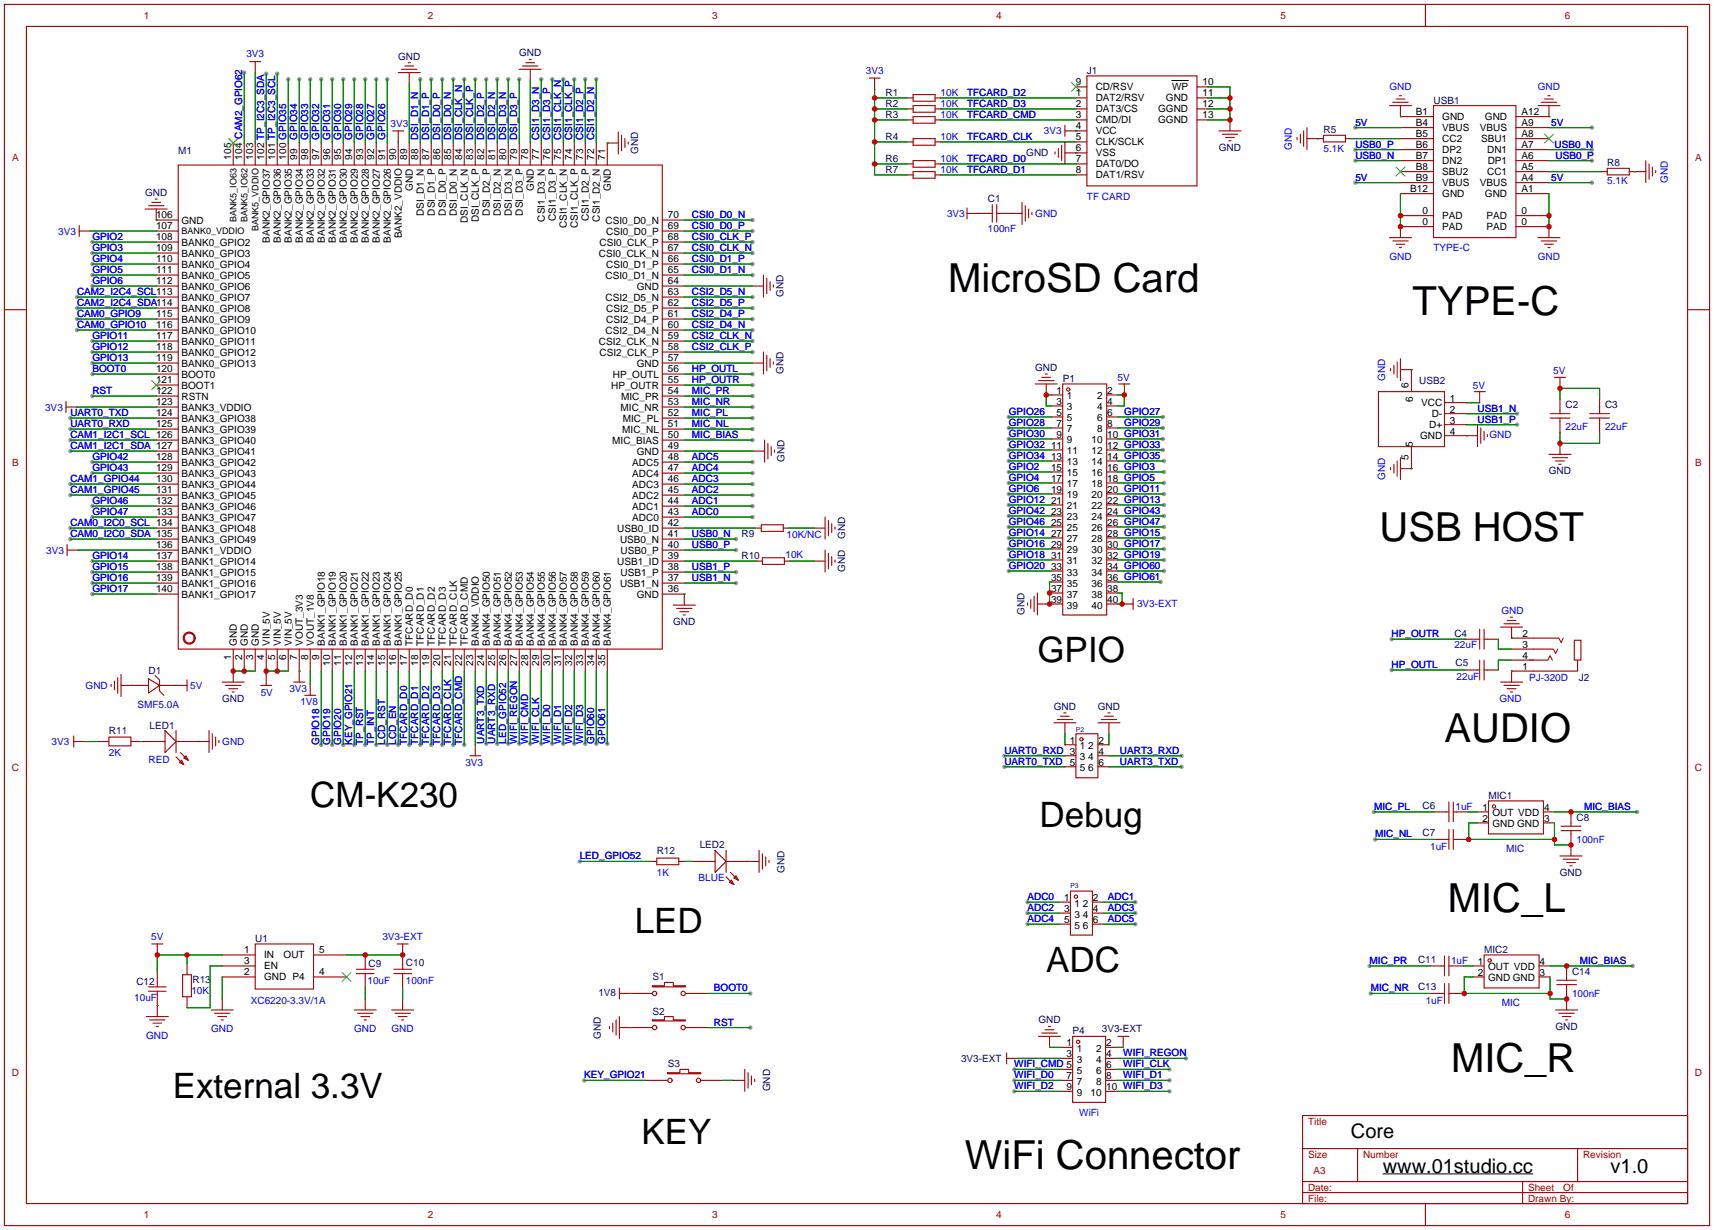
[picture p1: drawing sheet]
<svg xmlns="http://www.w3.org/2000/svg" width="396mm" height="284mm" viewBox="0 0 396 284" stroke-linecap="round" stroke-linejoin="round" font-family="sans-serif">
<defs><g id="words">
<g font-size="9.2">
<text x="218.9" y="67.5">MicroSD Card</text>
<text x="326.1" y="72.8">TYPE-C</text>
<text x="318.5" y="124.9">USB HOST</text>
<text x="333.5" y="171.4">AUDIO</text>
<text x="334.3" y="210.5">MIC_L</text>
<text x="335" y="247.6">MIC_R</text>
<text x="222.8" y="269.9">WiFi Connector</text>
</g>
<g font-size="8.1">
<text x="239.5" y="152.8">GPIO</text>
<text x="71.6" y="186.3">CM-K230</text>
<text x="240" y="190.9">Debug</text>
<text x="146.6" y="215.3">LED</text>
<text x="241.6" y="224.4">ADC</text>
<text x="39.9" y="253.4">External 3.3V</text>
<text x="148.1" y="264.1">KEY</text>
</g>
<g font-size="4.6">
<text x="311.9" y="262.7">Core</text>
<text x="319.3" y="270.9">www.01studio.cc</text>
<text x="371.9" y="270.9">v1.0</text>
</g>
<g font-size="2.3" fill="#a00000">
<text x="33.2" y="4.4">1</text>
<text x="98.8" y="4.4">2</text>
<text x="164.4" y="4.4">3</text>
<text x="230" y="4.4">4</text>
<text x="295.6" y="4.4">5</text>
<text x="361.3" y="4.4">6</text>
<text x="2.8" y="37.1">A</text>
<text x="391.4" y="37.1">A</text>
<text x="2.8" y="107.6">B</text>
<text x="391.4" y="107.6">B</text>
<text x="2.7" y="178">C</text>
<text x="391.3" y="178">C</text>
<text x="2.7" y="248.5">D</text>
<text x="391.3" y="248.5">D</text>
<text x="302" y="259.6">Title</text>
<text x="302" y="267.3">Size</text>
<text x="314.7" y="267.3">Number</text>
<text x="365.5" y="267.3">Revision</text>
<text x="302" y="274.9">Date:</text>
<text x="303.3" y="271.1">A3</text>
<text x="352.8" y="274.9">Sheet</text>
<text x="360.9" y="274.9">Of</text>
<text x="33.2" y="281.2">1</text>
<text x="98.8" y="281.2">2</text>
<text x="164.4" y="281.2">3</text>
<text x="230" y="281.2">4</text>
<text x="295.6" y="281.2">5</text>
<text x="302" y="277.4">File:</text>
<text x="352.8" y="277.4">Drawn By:</text>
<text x="361.3" y="281.2">6</text>
</g>
<g font-size="2.3" fill="#00f">
<text x="56.9" y="13.3">3V3</text>
<text x="199.9" y="17.1">3V3</text>
<text x="217.2" y="22.1">10K</text>
<text x="223.3" y="22.1">TFCARD_D2</text>
<text x="320.8" y="20.9">GND</text>
<text x="355.1" y="20.9">GND</text>
<text x="90.2" y="29.3">3V3</text>
<text x="217.2" y="27.2">10K</text>
<text x="217.2" y="24.7">10K</text>
<text x="223.3" y="24.7">TFCARD_D3</text>
<text x="223.3" y="27.2">TFCARD_CMD</text>
<text x="312.9" y="29">5V</text>
<text x="358.1" y="29">5V</text>
<text x="68.6" y="32.3" transform="rotate(-90 68.6 32.3)">GPIO34</text>
<text x="71.2" y="32.3" transform="rotate(-90 71.2 32.3)">GPIO33</text>
<text x="73.7" y="32.3" transform="rotate(-90 73.7 32.3)">GPIO32</text>
<text x="76.2" y="32.3" transform="rotate(-90 76.2 32.3)">GPIO31</text>
<text x="78.8" y="32.3" transform="rotate(-90 78.8 32.3)">GPIO30</text>
<text x="81.3" y="32.3" transform="rotate(-90 81.3 32.3)">GPIO29</text>
<text x="83.9" y="32.3" transform="rotate(-90 83.9 32.3)">GPIO28</text>
<text x="86.4" y="32.3" transform="rotate(-90 86.4 32.3)">GPIO27</text>
<text x="88.9" y="32.3" transform="rotate(-90 88.9 32.3)">GPIO26</text>
<text x="96.6" y="32.3" transform="rotate(-90 96.6 32.3)">DSI_D1_N</text>
<text x="99.1" y="32.3" transform="rotate(-90 99.1 32.3)">DSI_D1_P</text>
<text x="101.6" y="32.3" transform="rotate(-90 101.6 32.3)">DSI_D0_P</text>
<text x="104.2" y="32.3" transform="rotate(-90 104.2 32.3)">DSI_D0_N</text>
<text x="106.7" y="32.3" transform="rotate(-90 106.7 32.3)">DSI_CLK_N</text>
<text x="109.3" y="32.3" transform="rotate(-90 109.3 32.3)">DSI_CLK_P</text>
<text x="111.8" y="32.3" transform="rotate(-90 111.8 32.3)">DSI_D2_P</text>
<text x="114.3" y="32.3" transform="rotate(-90 114.3 32.3)">DSI_D2_N</text>
<text x="116.9" y="32.3" transform="rotate(-90 116.9 32.3)">DSI_D3_N</text>
<text x="119.4" y="32.3" transform="rotate(-90 119.4 32.3)">DSI_D3_P</text>
<text x="124.5" y="32.3" transform="rotate(-90 124.5 32.3)">CSI1_D3_N</text>
<text x="127" y="32.3" transform="rotate(-90 127 32.3)">CSI1_D3_P</text>
<text x="129.6" y="32.3" transform="rotate(-90 129.6 32.3)">CSI1_CLK_N</text>
<text x="132.1" y="32.3" transform="rotate(-90 132.1 32.3)">CSI1_CLK_P</text>
<text x="134.7" y="32.3" transform="rotate(-90 134.7 32.3)">CSI1_D2_P</text>
<text x="137.2" y="32.3" transform="rotate(-90 137.2 32.3)">CSI1_D2_N</text>
<text x="217.2" y="32.3">10K</text>
<text x="223.3" y="32.3">TFCARD_CLK</text>
<text x="241" y="31">3V3</text>
<text x="298.2" y="34.6" transform="rotate(-90 298.2 34.6)">GND</text>
<text x="305.6" y="35.1">5.1K</text>
<text x="312.9" y="34.1">USB0_P</text>
<text x="358.9" y="34.1">USB0_N</text>
<text x="217.2" y="37.4">10K</text>
<text x="217.2" y="39.9">10K</text>
<text x="223.3" y="37.4">TFCARD_D0</text>
<text x="223.3" y="39.9">TFCARD_D1</text>
<text x="312.9" y="41.7">5V</text>
<text x="312.9" y="36.6">USB0_N</text>
<text x="358.1" y="41.7">5V</text>
<text x="359.2" y="36.6">USB0_P</text>
<text x="251" y="46.3">TF CARD</text>
<text x="371.1" y="42.5">5.1K</text>
<text x="385.1" y="42.2" transform="rotate(-90 385.1 42.2)">GND</text>
<text x="159.8" y="52.9">CSI0_D0_P</text>
<text x="159.8" y="50.3">CSI0_D0_N</text>
<text x="218.7" y="50.1">3V3</text>
<text x="228.1" y="53.6">100nF</text>
<text x="239" y="50.1">GND</text>
<text x="13.5" y="54.1">3V3</text>
<text x="21.3" y="55.4">GPIO2</text>
<text x="21.3" y="58">GPIO3</text>
<text x="159.8" y="58">CSI0_CLK_N</text>
<text x="159.8" y="55.4">CSI0_CLK_P</text>
<text x="320.8" y="60">GND</text>
<text x="331" y="58">TYPE-C</text>
<text x="355.1" y="60">GND</text>
<text x="21.3" y="60.5">GPIO4</text>
<text x="21.3" y="63">GPIO5</text>
<text x="21.3" y="65.6">GPIO6</text>
<text x="159.8" y="60.5">CSI0_D1_P</text>
<text x="159.8" y="63">CSI0_D1_N</text>
<text x="17.8" y="68.1">CAM2_I2C4_SCL113</text>
<text x="17.8" y="70.7">CAM2_I2C4_SDA114</text>
<text x="159.8" y="70.7">CSI2_D5_P</text>
<text x="159.8" y="68.1">CSI2_D5_N</text>
<text x="17.8" y="73.2">CAM0_GPIO9</text>
<text x="17.8" y="75.7">CAM0_GPIO10</text>
<text x="159.8" y="73.2">CSI2_D4_P</text>
<text x="159.8" y="75.7">CSI2_D4_N</text>
<text x="21.3" y="78.3">GPIO11</text>
<text x="21.3" y="80.8">GPIO12</text>
<text x="21.3" y="83.4">GPIO13</text>
<text x="159.8" y="80.8">CSI2_CLK_P</text>
<text x="159.8" y="78.3">CSI2_CLK_N</text>
<text x="21.3" y="85.9">BOOT0</text>
<text x="159.8" y="88.4">HP_OUTR</text>
<text x="159.8" y="85.9">HP_OUTL</text>
<text x="258" y="87.9">5V</text>
<text x="319.8" y="87.9" transform="rotate(-90 319.8 87.9)">GND</text>
<text x="340.1" y="89.7">5V</text>
<text x="358.6" y="86.4">5V</text>
<text x="10.4" y="94.8">3V3</text>
<text x="21.3" y="91">RST</text>
<text x="159.8" y="91">MIC_PR</text>
<text x="159.8" y="93.5">MIC_NR</text>
<text x="232.9" y="95.8">GPIO26</text>
<text x="259.6" y="95.8">GPIO27</text>
<text x="341.1" y="95">USB1_N</text>
<text x="16.3" y="101.1">CAM1_I2C1_SCL 126</text>
<text x="16.3" y="96.1">UART0_TXD</text>
<text x="16.3" y="98.6">UART0_RXD</text>
<text x="159.8" y="101.1">MIC_BIAS</text>
<text x="159.8" y="98.6">MIC_NL</text>
<text x="159.8" y="96.1">MIC_PL</text>
<text x="232.9" y="98.3">GPIO28</text>
<text x="232.9" y="100.9">GPIO30</text>
<text x="259.6" y="98.3">GPIO29</text>
<text x="341.1" y="97.6">USB1_P</text>
<text x="343.9" y="101.1">GND</text>
<text x="361.4" y="99.4">22uF</text>
<text x="370.6" y="99.4">22uF</text>
<text x="16.3" y="103.7">CAM1_I2C1_SDA 127</text>
<text x="21.3" y="106.2">GPIO42</text>
<text x="159.8" y="106.2">ADC5</text>
<text x="232.9" y="103.4">GPIO32</text>
<text x="232.9" y="106">GPIO34</text>
<text x="16.3" y="111.3">CAM1_GPIO44</text>
<text x="16.3" y="113.8">CAM1_GPIO45</text>
<text x="21.3" y="108.8">GPIO43</text>
<text x="159.8" y="113.8">ADC2</text>
<text x="159.8" y="111.3">ADC3</text>
<text x="159.8" y="108.8">ADC4</text>
<text x="232.9" y="108.5">GPIO2</text>
<text x="232.9" y="111">GPIO4</text>
<text x="232.9" y="113.6">GPIO6</text>
<text x="319.8" y="110.8" transform="rotate(-90 319.8 110.8)">GND</text>
<text x="21.3" y="116.4">GPIO46</text>
<text x="21.3" y="118.9">GPIO47</text>
<text x="159.8" y="118.9">ADC0</text>
<text x="159.8" y="116.4">ADC1</text>
<text x="232.9" y="116.1">GPIO12</text>
<text x="232.9" y="118.7">GPIO42</text>
<text x="16.3" y="121.5">CAM0_I2C0_SCL 134</text>
<text x="16.3" y="124">CAM0_I2C0_SDA 135</text>
<text x="159.8" y="124">USB0_N</text>
<text x="181.6" y="124.3">10K/NC</text>
<text x="232.9" y="121.2">GPIO46</text>
<text x="232.9" y="123.7">GPIO14</text>
<text x="10.7" y="127.8">3V3</text>
<text x="21.3" y="129.1">GPIO14</text>
<text x="21.3" y="131.6">GPIO15</text>
<text x="159.8" y="126.5">USB0_P</text>
<text x="159.8" y="131.6">USB1_P</text>
<text x="181.4" y="128.8">10K</text>
<text x="232.9" y="131.4">GPIO20</text>
<text x="232.9" y="126.3">GPIO16</text>
<text x="232.9" y="128.8">GPIO18</text>
<text x="21.3" y="134.2">GPIO16</text>
<text x="21.3" y="136.7">GPIO17</text>
<text x="159.8" y="134.2">USB1_N</text>
<text x="262.5" y="140.3">3V3-EXT</text>
<text x="346.7" y="141.8">GND</text>
<text x="321.3" y="147.1">HP_OUTR</text>
<text x="335.8" y="149.7">22uF</text>
<text x="321.3" y="154.2">HP_OUTL</text>
<text x="19.8" y="159">GND</text>
<text x="43.9" y="159">5V</text>
<text x="60.2" y="160.6">5V</text>
<text x="66.8" y="159.8">3V3</text>
<text x="336.3" y="157">22uF</text>
<text x="353.1" y="157.3">PJ-320D</text>
<text x="31.7" y="163.4">SMF5.0A</text>
<text x="69.3" y="162.9">1V8</text>
<text x="346.2" y="162.1">GND</text>
<text x="11.9" y="172">3V3</text>
<text x="51.3" y="172">GND</text>
<text x="73.7" y="172" transform="rotate(-90 73.7 172)">GPIO18</text>
<text x="76.2" y="172" transform="rotate(-90 76.2 172)">GPIO19</text>
<text x="78.8" y="172" transform="rotate(-90 78.8 172)">GPIO20</text>
<text x="81.3" y="172" transform="rotate(-90 81.3 172)">KEY_GPIO21</text>
<text x="83.9" y="172" transform="rotate(-90 83.9 172)">TP_RST</text>
<text x="86.4" y="172" transform="rotate(-90 86.4 172)">TP_INT</text>
<text x="88.9" y="172" transform="rotate(-90 88.9 172)">LCD_RST</text>
<text x="91.5" y="172" transform="rotate(-90 91.5 172)">LCD_EN</text>
<text x="94" y="172" transform="rotate(-90 94 172)">TFCARD_D0</text>
<text x="96.6" y="172" transform="rotate(-90 96.6 172)">TFCARD_D1</text>
<text x="99.1" y="172" transform="rotate(-90 99.1 172)">TFCARD_D2</text>
<text x="101.6" y="172" transform="rotate(-90 101.6 172)">TFCARD_D3</text>
<text x="104.2" y="172" transform="rotate(-90 104.2 172)">TFCARD_CLK</text>
<text x="106.7" y="172" transform="rotate(-90 106.7 172)">TFCARD_CMD</text>
<text x="111.8" y="171.7" transform="rotate(-90 111.8 171.7)">UART3_TXD</text>
<text x="114.3" y="171.7" transform="rotate(-90 114.3 171.7)">UART3_RXD</text>
<text x="116.9" y="171.7" transform="rotate(-90 116.9 171.7)">LED_GPIO52</text>
<text x="119.4" y="171.7" transform="rotate(-90 119.4 171.7)">WIFI_REGON</text>
<text x="122" y="171.7" transform="rotate(-90 122 171.7)">WIFI_CMD</text>
<text x="124.5" y="171.7" transform="rotate(-90 124.5 171.7)">WIFI_CLK</text>
<text x="127" y="171.7" transform="rotate(-90 127 171.7)">WIFI_D0</text>
<text x="129.6" y="171.7" transform="rotate(-90 129.6 171.7)">WIFI_D1</text>
<text x="132.1" y="171.7" transform="rotate(-90 132.1 171.7)">WIFI_D2</text>
<text x="134.7" y="171.7" transform="rotate(-90 134.7 171.7)">WIFI_D3</text>
<text x="137.2" y="171.7" transform="rotate(-90 137.2 171.7)">GPIO60</text>
<text x="139.7" y="171.7" transform="rotate(-90 139.7 171.7)">GPIO61</text>
<text x="25.1" y="174.5">2K</text>
<text x="34.3" y="176.1">RED</text>
<text x="107.4" y="176.8">3V3</text>
<text x="231.9" y="176.6">UART0_TXD</text>
<text x="231.9" y="174">UART0_RXD 3</text>
<text x="258.6" y="174">UART3_RXD</text>
<text x="258.6" y="176.6">UART3_TXD</text>
<text x="317.2" y="187">MIC_PL</text>
<text x="336" y="187">1uF</text>
<text x="365.8" y="187">MIC_BIAS</text>
<text x="317.5" y="193.3">MIC_NL</text>
<text x="330.2" y="196.1">1uF</text>
<text x="347.7" y="196.6">MIC</text>
<text x="364" y="194.6">100nF</text>
<text x="133.9" y="198.4">LED_GPIO52</text>
<text x="151.6" y="202.2">1K</text>
<text x="161.3" y="203.5">BLUE</text>
<text x="237.2" y="207.8">ADC0</text>
<text x="255.8" y="207.8">ADC1</text>
<text x="237.2" y="210.4">ADC2</text>
<text x="237.2" y="212.9">ADC4</text>
<text x="255.8" y="210.4">ADC3</text>
<text x="255.8" y="212.9">ADC5</text>
<text x="34.9" y="217">5V</text>
<text x="88.3" y="217">3V3-EXT</text>
<text x="84.8" y="227.1">10uF</text>
<text x="93.7" y="227.1">100nF</text>
<text x="316.2" y="222.5">MIC_PR</text>
<text x="335" y="222.5">1uF</text>
<text x="364.7" y="222.5">MIC_BIAS</text>
<text x="31" y="231.2">10uF</text>
<text x="44.2" y="229.4">10K</text>
<text x="57.9" y="231.7">XC6220-3.3V/1A</text>
<text x="164.8" y="228.9">BOOT0</text>
<text x="316.5" y="228.9">MIC_NR</text>
<text x="329.2" y="231.7">1uF</text>
<text x="346.7" y="232.2">MIC</text>
<text x="363" y="230.2">100nF</text>
<text x="33.8" y="239.8">GND</text>
<text x="48.7" y="238.3">GND</text>
<text x="81.8" y="238.3">GND</text>
<text x="90.4" y="238.3">GND</text>
<text x="164.8" y="236.8">RST</text>
<text x="259.3" y="243.9">WIFI_REGON</text>
<text x="134.9" y="249">KEY_GPIO21</text>
<text x="234.2" y="246.4">WIFI_CMD 5</text>
<text x="234.2" y="249">WIFI_D0</text>
<text x="234.2" y="251.5">WIFI_D2</text>
<text x="259.3" y="246.4">WIFI_CLK</text>
<text x="259.3" y="249">WIFI_D1</text>
<text x="249.2" y="257.6">WiFi</text>
</g>
<g font-size="2.3" fill="#000080">
<text x="91.9" y="13.8">GND</text>
<text x="119.9" y="13">GND</text>
<text x="251" y="17.1">J1</text>
<text x="204.5" y="22.1">R1</text>
<text x="331" y="23.9">USB1</text>
<text x="204.5" y="27.2">R3</text>
<text x="204.5" y="24.7">R2</text>
<text x="41.1" y="35.6">M1</text>
<text x="147.4" y="35.6" transform="rotate(-90 147.4 35.6)">GND</text>
<text x="204.5" y="32.3">R4</text>
<text x="281.4" y="34.8">GND</text>
<text x="305.6" y="30.8">R5</text>
<text x="204.5" y="37.4">R6</text>
<text x="204.5" y="39.9">R7</text>
<text x="237" y="36.1">GND</text>
<text x="371.1" y="38.4">R8</text>
<text x="33.5" y="45.3">GND</text>
<text x="228.1" y="46.5">C1</text>
<text x="180.9" y="68.6" transform="rotate(-90 180.9 68.6)">GND</text>
<text x="180.9" y="86.4" transform="rotate(-90 180.9 86.4)">GND</text>
<text x="239" y="85.6">GND</text>
<text x="245.4" y="88.2">P1</text>
<text x="327.7" y="88.7">USB2</text>
<text x="361.4" y="94.3">C2</text>
<text x="370.6" y="94.3">C3</text>
<text x="181.1" y="106.7" transform="rotate(-90 181.1 106.7)">GND</text>
<text x="357.6" y="109.5">GND</text>
<text x="171.2" y="124">R9</text>
<text x="195.1" y="124.5" transform="rotate(-90 195.1 124.5)">GND</text>
<text x="171.2" y="129.1">R10</text>
<text x="195.1" y="132.1" transform="rotate(-90 195.1 132.1)">GND</text>
<text x="236.5" y="142" transform="rotate(-90 236.5 142)">GND</text>
<text x="155.4" y="144.3">GND</text>
<text x="335.8" y="147.1">C4</text>
<text x="34.3" y="155.5">D1</text>
<text x="336" y="153.7">C5</text>
<text x="364.5" y="157.3">J2</text>
<text x="51.3" y="162.1">GND</text>
<text x="243.3" y="163.9">GND</text>
<text x="253.5" y="163.9">GND</text>
<text x="25.1" y="169.5">R11</text>
<text x="34.5" y="168.2">LED1</text>
<text x="343.7" y="184.4">MIC1</text>
<text x="328.4" y="186.7">C6</text>
<text x="364" y="189.5">C8</text>
<text x="151.6" y="197.1">R12</text>
<text x="161.5" y="195.9">LED2</text>
<text x="328.4" y="193.1">C7</text>
<text x="181.1" y="201.4" transform="rotate(-90 181.1 201.4)">GND</text>
<text x="360.1" y="202.2">GND</text>
<text x="58.9" y="217.5">U1</text>
<text x="342.6" y="220">MIC2</text>
<text x="31.5" y="227.4">C12</text>
<text x="44.4" y="226.9">R13</text>
<text x="85.1" y="223.3">C9</text>
<text x="93.7" y="223.1">C10</text>
<text x="150.6" y="226.4">S1</text>
<text x="327.4" y="222.3">C11</text>
<text x="363" y="225.1">C14</text>
<text x="138.2" y="229.9">1V8</text>
<text x="327.4" y="228.6">C13</text>
<text x="138.7" y="239.8" transform="rotate(-90 138.7 239.8)">GND</text>
<text x="150.6" y="234.2">S2</text>
<text x="239.8" y="236.3">GND</text>
<text x="247.6" y="238.8">P4</text>
<text x="254.4" y="238.3">3V3-EXT</text>
<text x="359.1" y="237.8">GND</text>
<text x="221.9" y="245.2">3V3-EXT</text>
<text x="154.2" y="246.4">S3</text>
<text x="177.8" y="252" transform="rotate(-90 177.8 252)">GND</text>
</g>
<g font-size="2.3">
<text x="248.4" y="19.6">9</text>
<text x="248.4" y="22.1">1</text>
<text x="253" y="20.9">CD/RSV</text>
<text x="253" y="23.4">DAT2/RSV</text>
<text x="269.2" y="23.4">GND</text>
<text x="270.6" y="20.9">WP</text>
<text x="277.6" y="19.6">10</text>
<text x="277.6" y="22.1">11</text>
<text x="248.4" y="24.7">2</text>
<text x="248.4" y="27.2">3</text>
<text x="248.4" y="29.8">4</text>
<text x="253" y="26">DAT3/CS</text>
<text x="253" y="28.5">CMD/DI</text>
<text x="267.4" y="26">GGND</text>
<text x="267.4" y="28.5">GGND</text>
<text x="277.6" y="24.7">12</text>
<text x="277.6" y="27.2">13</text>
<text x="326.9" y="26.5">B1</text>
<text x="326.9" y="29">B4</text>
<text x="333" y="27.7">GND</text>
<text x="342.9" y="27.7">GND</text>
<text x="351.3" y="29">A9</text>
<text x="351.3" y="26.5">A12</text>
<text x="248.4" y="32.3">5</text>
<text x="248.4" y="34.8">6</text>
<text x="253" y="31">VCC</text>
<text x="253" y="33.6">CLK/SCLK</text>
<text x="326.9" y="31.5">B5</text>
<text x="326.9" y="34.1">B6</text>
<text x="333" y="30.3">VBUS</text>
<text x="333" y="32.8">CC2</text>
<text x="333" y="35.4">DP2</text>
<text x="341.7" y="30.3">VBUS</text>
<text x="341.9" y="32.8">SBU1</text>
<text x="343.4" y="35.4">DN1</text>
<text x="351.3" y="34.1">A7</text>
<text x="351.3" y="31.5">A8</text>
<text x="53.4" y="36.8" transform="rotate(-90 53.4 36.8)">105</text>
<text x="55.9" y="36.8" transform="rotate(-90 55.9 36.8)">104 CAM2_GPIO62</text>
<text x="58.5" y="36.8" transform="rotate(-90 58.5 36.8)">103</text>
<text x="61" y="36.8" transform="rotate(-90 61 36.8)">102 TP_I2C3_SDA</text>
<text x="63.5" y="36.8" transform="rotate(-90 63.5 36.8)">101 TP_I2C3_SCL</text>
<text x="66.1" y="36.8" transform="rotate(-90 66.1 36.8)">100 GPIO35</text>
<text x="68.6" y="36.8" transform="rotate(-90 68.6 36.8)">99</text>
<text x="71.2" y="36.8" transform="rotate(-90 71.2 36.8)">98</text>
<text x="73.7" y="36.8" transform="rotate(-90 73.7 36.8)">97</text>
<text x="76.2" y="36.8" transform="rotate(-90 76.2 36.8)">96</text>
<text x="78.8" y="36.8" transform="rotate(-90 78.8 36.8)">95</text>
<text x="81.3" y="36.8" transform="rotate(-90 81.3 36.8)">94</text>
<text x="83.9" y="36.8" transform="rotate(-90 83.9 36.8)">93</text>
<text x="86.4" y="36.8" transform="rotate(-90 86.4 36.8)">92</text>
<text x="88.9" y="36.8" transform="rotate(-90 88.9 36.8)">91</text>
<text x="91.5" y="36.8" transform="rotate(-90 91.5 36.8)">90</text>
<text x="94" y="36.8" transform="rotate(-90 94 36.8)">89</text>
<text x="96.6" y="36.8" transform="rotate(-90 96.6 36.8)">88</text>
<text x="99.1" y="36.8" transform="rotate(-90 99.1 36.8)">87</text>
<text x="101.6" y="36.8" transform="rotate(-90 101.6 36.8)">86</text>
<text x="104.2" y="36.8" transform="rotate(-90 104.2 36.8)">85</text>
<text x="106.7" y="36.8" transform="rotate(-90 106.7 36.8)">84</text>
<text x="109.3" y="36.8" transform="rotate(-90 109.3 36.8)">83</text>
<text x="111.8" y="36.8" transform="rotate(-90 111.8 36.8)">82</text>
<text x="114.3" y="36.8" transform="rotate(-90 114.3 36.8)">81</text>
<text x="116.9" y="36.8" transform="rotate(-90 116.9 36.8)">80</text>
<text x="119.4" y="36.8" transform="rotate(-90 119.4 36.8)">79</text>
<text x="122" y="36.8" transform="rotate(-90 122 36.8)">78</text>
<text x="124.5" y="36.8" transform="rotate(-90 124.5 36.8)">77</text>
<text x="127" y="36.8" transform="rotate(-90 127 36.8)">76</text>
<text x="129.6" y="36.8" transform="rotate(-90 129.6 36.8)">75</text>
<text x="132.1" y="36.8" transform="rotate(-90 132.1 36.8)">74</text>
<text x="134.7" y="36.8" transform="rotate(-90 134.7 36.8)">73</text>
<text x="137.2" y="36.8" transform="rotate(-90 137.2 36.8)">72</text>
<text x="139.7" y="36.8" transform="rotate(-90 139.7 36.8)">71</text>
<text x="248.4" y="37.4">7</text>
<text x="248.4" y="39.9">8</text>
<text x="253" y="36.1">VSS</text>
<text x="253" y="38.7">DAT0/DO</text>
<text x="253" y="41.2">DAT1/RSV</text>
<text x="326.9" y="36.6">B7</text>
<text x="326.9" y="39.2">B8</text>
<text x="326.9" y="41.7">B9</text>
<text x="333" y="37.9">DN2</text>
<text x="333" y="40.4">SBU2</text>
<text x="343.4" y="40.4">CC1</text>
<text x="343.5" y="37.9">DP1</text>
<text x="351.3" y="41.7">A4</text>
<text x="351.3" y="39.2">A5</text>
<text x="351.3" y="36.6">A6</text>
<text x="95.3" y="44" transform="rotate(-90 95.3 44)">GND</text>
<text x="123.2" y="44" transform="rotate(-90 123.2 44)">GND</text>
<text x="141" y="44" transform="rotate(-90 141 44)">GND</text>
<text x="325.6" y="44.2">B12</text>
<text x="333" y="43">VBUS</text>
<text x="333" y="45.5">GND</text>
<text x="341.7" y="43">VBUS</text>
<text x="342.9" y="45.5">GND</text>
<text x="351.3" y="44.2">A1</text>
<text x="36" y="50.3">106</text>
<text x="36" y="52.9">107</text>
<text x="41.9" y="51.6">GND</text>
<text x="97.8" y="49.9" transform="rotate(-90 97.8 49.9)">DSI_D1_N</text>
<text x="100.4" y="49.8" transform="rotate(-90 100.4 49.8)">DSI_D1_P</text>
<text x="102.9" y="49.8" transform="rotate(-90 102.9 49.8)">DSI_D0_P</text>
<text x="105.5" y="49.9" transform="rotate(-90 105.5 49.9)">DSI_D0_N</text>
<text x="108" y="51.4" transform="rotate(-90 108 51.4)">DSI_CLK_N</text>
<text x="110.5" y="51.3" transform="rotate(-90 110.5 51.3)">DSI_CLK_P</text>
<text x="113.1" y="49.8" transform="rotate(-90 113.1 49.8)">DSI_D2_P</text>
<text x="115.6" y="49.9" transform="rotate(-90 115.6 49.9)">DSI_D2_N</text>
<text x="118.2" y="49.9" transform="rotate(-90 118.2 49.9)">DSI_D3_N</text>
<text x="120.7" y="49.8" transform="rotate(-90 120.7 49.8)">DSI_D3_P</text>
<text x="125.8" y="51.2" transform="rotate(-90 125.8 51.2)">CSI1_D3_N</text>
<text x="128.3" y="51.1" transform="rotate(-90 128.3 51.1)">CSI1_D3_P</text>
<text x="130.9" y="52.7" transform="rotate(-90 130.9 52.7)">CSI1_CLK_N</text>
<text x="133.4" y="52.6" transform="rotate(-90 133.4 52.6)">CSI1_CLK_P</text>
<text x="135.9" y="51.1" transform="rotate(-90 135.9 51.1)">CSI1_D2_P</text>
<text x="138.5" y="51.2" transform="rotate(-90 138.5 51.2)">CSI1_D2_N</text>
<text x="139.8" y="51.6">CSI0_D0_N</text>
<text x="154.2" y="52.9">69</text>
<text x="154.2" y="50.3">70</text>
<text x="328.4" y="49.3">0</text>
<text x="328.4" y="51.9">0</text>
<text x="333" y="50.6">PAD</text>
<text x="333" y="53.1">PAD</text>
<text x="343.2" y="53.1">PAD</text>
<text x="343.2" y="50.6">PAD</text>
<text x="351.3" y="51.9">0</text>
<text x="351.3" y="49.3">0</text>
<text x="36" y="55.4">108</text>
<text x="36" y="58">109</text>
<text x="41.9" y="56.7">BANK0_GPIO2</text>
<text x="41.9" y="59.2">BANK0_GPIO3</text>
<text x="62.3" y="56.1" transform="rotate(-90 62.3 56.1)">BANK2_GPIO37</text>
<text x="64.8" y="56.1" transform="rotate(-90 64.8 56.1)">BANK2_GPIO36</text>
<text x="67.4" y="56.1" transform="rotate(-90 67.4 56.1)">BANK2_GPIO35</text>
<text x="69.9" y="56.1" transform="rotate(-90 69.9 56.1)">BANK2_GPIO34</text>
<text x="72.4" y="56.1" transform="rotate(-90 72.4 56.1)">BANK2_GPIO33</text>
<text x="75" y="56.1" transform="rotate(-90 75 56.1)">BANK2_GPIO32</text>
<text x="77.5" y="56.1" transform="rotate(-90 77.5 56.1)">BANK2_GPIO31</text>
<text x="80.1" y="56.1" transform="rotate(-90 80.1 56.1)">BANK2_GPIO30</text>
<text x="82.6" y="56.1" transform="rotate(-90 82.6 56.1)">BANK2_GPIO29</text>
<text x="85.1" y="56.1" transform="rotate(-90 85.1 56.1)">BANK2_GPIO28</text>
<text x="87.7" y="56.1" transform="rotate(-90 87.7 56.1)">BANK2_GPIO27</text>
<text x="90.2" y="56.1" transform="rotate(-90 90.2 56.1)">BANK2_GPIO26</text>
<text x="92.8" y="55" transform="rotate(-90 92.8 55)">BANK2_VDDIO</text>
<text x="138.3" y="59.2">CSI0_CLK_N</text>
<text x="138.4" y="56.7">CSI0_CLK_P</text>
<text x="140" y="54.1">CSI0_D0_P</text>
<text x="154.2" y="58">67</text>
<text x="154.2" y="55.4">68</text>
<text x="36" y="60.5">110</text>
<text x="36" y="63">111</text>
<text x="36" y="65.6">112</text>
<text x="41.9" y="61.8">BANK0_GPIO4</text>
<text x="41.9" y="64.3">BANK0_GPIO5</text>
<text x="139.8" y="64.3">CSI0_D1_N</text>
<text x="140" y="61.8">CSI0_D1_P</text>
<text x="154.2" y="65.6">64</text>
<text x="154.2" y="63">65</text>
<text x="154.2" y="60.5">66</text>
<text x="41.9" y="66.8">BANK0_GPIO6</text>
<text x="41.9" y="69.4">BANK0_GPIO7</text>
<text x="41.9" y="71.9">BANK0_GPIO8</text>
<text x="139.8" y="69.4">CSI2_D5_N</text>
<text x="140" y="71.9">CSI2_D5_P</text>
<text x="147" y="66.8">GND</text>
<text x="154.2" y="70.7">62</text>
<text x="154.2" y="68.1">63</text>
<text x="36" y="73.2">115</text>
<text x="36" y="75.7">116</text>
<text x="41.9" y="74.5">BANK0_GPIO9</text>
<text x="41.9" y="77">BANK0_GPIO10</text>
<text x="139.8" y="77">CSI2_D4_N</text>
<text x="140" y="74.5">CSI2_D4_P</text>
<text x="154.2" y="75.7">60</text>
<text x="154.2" y="73.2">61</text>
<text x="36" y="78.3">117</text>
<text x="36" y="80.8">118</text>
<text x="36" y="83.4">119</text>
<text x="41.9" y="79.5">BANK0_GPIO11</text>
<text x="41.9" y="82.1">BANK0_GPIO12</text>
<text x="138.3" y="79.5">CSI2_CLK_N</text>
<text x="138.4" y="82.1">CSI2_CLK_P</text>
<text x="154.2" y="83.4">57</text>
<text x="154.2" y="80.8">58</text>
<text x="154.2" y="78.3">59</text>
<text x="36" y="85.9">120</text>
<text x="36" y="88.4">121</text>
<text x="41.9" y="84.6">BANK0_GPIO13</text>
<text x="41.9" y="87.2">BOOT0</text>
<text x="41.9" y="89.7">BOOT1</text>
<text x="141.1" y="89.7">HP_OUTR</text>
<text x="141.5" y="87.2">HP_OUTL</text>
<text x="147" y="84.6">GND</text>
<text x="154.2" y="88.4">55</text>
<text x="154.2" y="85.9">56</text>
<text x="325.2" y="89.6" transform="rotate(-90 325.2 89.6)">6</text>
<text x="36" y="91">122</text>
<text x="36" y="93.5">123</text>
<text x="41.9" y="92.2">RSTN</text>
<text x="41.9" y="94.8">BANK3_VDDIO</text>
<text x="143.3" y="94.8">MIC_NR</text>
<text x="143.4" y="92.2">MIC_PR</text>
<text x="154.2" y="93.5">53</text>
<text x="154.2" y="91">54</text>
<text x="244" y="91">1</text>
<text x="244" y="93.5">3</text>
<text x="246.3" y="92.2">1</text>
<text x="246.3" y="94.8">3</text>
<text x="253.3" y="94.8">4</text>
<text x="253.3" y="92.2">2</text>
<text x="255.7" y="93.5">4</text>
<text x="255.7" y="91">2</text>
<text x="326.2" y="92.7" transform="rotate(-90 326.2 92.7)">6</text>
<text x="328.1" y="93.8">VCC</text>
<text x="334.8" y="95.3">2</text>
<text x="334.8" y="92.7">1</text>
<text x="36" y="96.1">124</text>
<text x="36" y="98.6">125</text>
<text x="41.9" y="97.3">BANK3_GPIO38</text>
<text x="41.9" y="99.9">BANK3_GPIO39</text>
<text x="143.7" y="99.9">MIC_NL</text>
<text x="143.8" y="97.3">MIC_PL</text>
<text x="154.2" y="101.1">50</text>
<text x="154.2" y="98.6">51</text>
<text x="154.2" y="96.1">52</text>
<text x="244" y="96">5</text>
<text x="244" y="98.6">7</text>
<text x="244" y="101.1">9</text>
<text x="246.3" y="97.3">5</text>
<text x="246.3" y="99.8">7</text>
<text x="253.3" y="99.8">8</text>
<text x="253.3" y="97.3">6</text>
<text x="255.7" y="101.1">10 GPIO31</text>
<text x="255.7" y="98.6">8</text>
<text x="255.7" y="96">6</text>
<text x="327.9" y="101.4">GND</text>
<text x="330" y="98.8">D+</text>
<text x="330.6" y="96.3">D-</text>
<text x="334.8" y="100.4">4</text>
<text x="334.8" y="97.8">3</text>
<text x="36" y="106.2">128</text>
<text x="41.9" y="102.4">BANK3_GPIO40</text>
<text x="41.9" y="104.9">BANK3_GPIO41</text>
<text x="41.9" y="107.5">BANK3_GPIO42</text>
<text x="141.4" y="102.4">MIC_BIAS</text>
<text x="146" y="107.5">ADC5</text>
<text x="147" y="104.9">GND</text>
<text x="154.2" y="106.2">48</text>
<text x="154.2" y="103.7">49</text>
<text x="242.7" y="103.7">11</text>
<text x="242.7" y="106.2">13</text>
<text x="246.3" y="102.4">9</text>
<text x="246.3" y="104.9">11</text>
<text x="246.3" y="107.5">13</text>
<text x="252" y="107.5">14</text>
<text x="252" y="104.9">12</text>
<text x="252" y="102.4">10</text>
<text x="255.7" y="106.2">14 GPIO35</text>
<text x="255.7" y="103.7">12 GPIO33</text>
<text x="325.2" y="106.2" transform="rotate(-90 325.2 106.2)">5</text>
<text x="326.2" y="103.1" transform="rotate(-90 326.2 103.1)">5</text>
<text x="36" y="108.8">129</text>
<text x="36" y="111.3">130</text>
<text x="36" y="113.8">131</text>
<text x="41.9" y="110">BANK3_GPIO43</text>
<text x="41.9" y="112.6">BANK3_GPIO44</text>
<text x="146" y="112.6">ADC3</text>
<text x="146" y="110">ADC4</text>
<text x="154.2" y="113.8">45</text>
<text x="154.2" y="111.3">46</text>
<text x="154.2" y="108.8">47</text>
<text x="242.7" y="108.7">15</text>
<text x="242.7" y="111.3">17</text>
<text x="242.7" y="113.8">19</text>
<text x="246.3" y="110">15</text>
<text x="246.3" y="112.5">17</text>
<text x="252" y="112.5">18</text>
<text x="252" y="110">16</text>
<text x="255.7" y="113.8">20 GPIO11</text>
<text x="255.7" y="111.3">18 GPIO5</text>
<text x="255.7" y="108.7">16 GPIO3</text>
<text x="36" y="116.4">132</text>
<text x="36" y="118.9">133</text>
<text x="41.9" y="115.1">BANK3_GPIO45</text>
<text x="41.9" y="117.6">BANK3_GPIO46</text>
<text x="146" y="117.6">ADC1</text>
<text x="146" y="115.1">ADC2</text>
<text x="154.2" y="118.9">43</text>
<text x="154.2" y="116.4">44</text>
<text x="242.7" y="116.4">21</text>
<text x="242.7" y="118.9">23</text>
<text x="246.3" y="115.1">19</text>
<text x="246.3" y="117.6">21</text>
<text x="252" y="117.6">22</text>
<text x="252" y="115.1">20</text>
<text x="255.7" y="118.9">24 GPIO43</text>
<text x="255.7" y="116.4">22 GPIO13</text>
<text x="41.9" y="120.2">BANK3_GPIO47</text>
<text x="41.9" y="122.7">BANK3_GPIO48</text>
<text x="41.9" y="125.3">BANK3_GPIO49</text>
<text x="142.5" y="122.7">USB0_ID</text>
<text x="143.2" y="125.3">USB0_N</text>
<text x="146" y="120.2">ADC0</text>
<text x="154.2" y="124">41</text>
<text x="154.2" y="121.5">42</text>
<text x="242.7" y="121.4">25</text>
<text x="242.7" y="124">27</text>
<text x="246.3" y="120.2">23</text>
<text x="246.3" y="122.7">25</text>
<text x="246.3" y="125.2">27</text>
<text x="252" y="125.2">28</text>
<text x="252" y="122.7">26</text>
<text x="252" y="120.2">24</text>
<text x="255.7" y="124">28 GPIO15</text>
<text x="255.7" y="121.4">26 GPIO47</text>
<text x="36" y="126.5">136</text>
<text x="36" y="129.1">137</text>
<text x="36" y="131.6">138</text>
<text x="41.9" y="127.8">BANK1_VDDIO</text>
<text x="41.9" y="130.3">BANK1_GPIO14</text>
<text x="142.5" y="130.3">USB1_ID</text>
<text x="143.3" y="127.8">USB0_P</text>
<text x="154.2" y="131.6">38</text>
<text x="154.2" y="129.1">39</text>
<text x="154.2" y="126.5">40</text>
<text x="242.7" y="126.5">29</text>
<text x="242.7" y="129.1">31</text>
<text x="242.7" y="131.6">33</text>
<text x="246.3" y="127.8">29</text>
<text x="246.3" y="130.3">31</text>
<text x="252" y="130.3">32</text>
<text x="252" y="127.8">30</text>
<text x="255.7" y="131.6">34 GPIO60</text>
<text x="255.7" y="129.1">32 GPIO19</text>
<text x="255.7" y="126.5">30 GPIO17</text>
<text x="36" y="134.2">139</text>
<text x="36" y="136.7">140</text>
<text x="41.9" y="132.9">BANK1_GPIO15</text>
<text x="41.9" y="135.4">BANK1_GPIO16</text>
<text x="41.9" y="138">BANK1_GPIO17</text>
<text x="143.2" y="135.4">USB1_N</text>
<text x="143.3" y="132.9">USB1_P</text>
<text x="147" y="138">GND</text>
<text x="154.2" y="136.7">36</text>
<text x="154.2" y="134.2">37</text>
<text x="242.7" y="134.1">35</text>
<text x="242.7" y="136.7">37</text>
<text x="246.3" y="132.9">33</text>
<text x="246.3" y="135.4">35</text>
<text x="246.3" y="137.9">37</text>
<text x="252" y="137.9">38</text>
<text x="252" y="135.4">36</text>
<text x="252" y="132.9">34</text>
<text x="255.7" y="136.7">38</text>
<text x="255.7" y="134.1">36 GPIO61</text>
<text x="242.7" y="139.2">39</text>
<text x="246.3" y="140.5">39</text>
<text x="252" y="140.5">40</text>
<text x="255.7" y="139.2">40</text>
<text x="54.7" y="149.1" transform="rotate(-90 54.7 149.1)">GND</text>
<text x="57.2" y="149.1" transform="rotate(-90 57.2 149.1)">GND</text>
<text x="59.7" y="149.1" transform="rotate(-90 59.7 149.1)">GND</text>
<text x="62.3" y="149.1" transform="rotate(-90 62.3 149.1)">VIN_5V</text>
<text x="64.8" y="149.1" transform="rotate(-90 64.8 149.1)">VIN_5V</text>
<text x="67.4" y="149.1" transform="rotate(-90 67.4 149.1)">VIN_5V</text>
<text x="69.9" y="149.1" transform="rotate(-90 69.9 149.1)">VOUT_3V3</text>
<text x="72.4" y="149.1" transform="rotate(-90 72.4 149.1)">VOUT_1V8</text>
<text x="75" y="149.1" transform="rotate(-90 75 149.1)">BANK1_GPIO18</text>
<text x="77.5" y="149.1" transform="rotate(-90 77.5 149.1)">BANK1_GPIO19</text>
<text x="80.1" y="149.1" transform="rotate(-90 80.1 149.1)">BANK1_GPIO20</text>
<text x="82.6" y="149.1" transform="rotate(-90 82.6 149.1)">BANK1_GPIO21</text>
<text x="85.1" y="149.1" transform="rotate(-90 85.1 149.1)">BANK1_GPIO22</text>
<text x="87.7" y="149.1" transform="rotate(-90 87.7 149.1)">BANK1_GPIO23</text>
<text x="90.2" y="149.1" transform="rotate(-90 90.2 149.1)">BANK1_GPIO24</text>
<text x="92.8" y="149.1" transform="rotate(-90 92.8 149.1)">BANK1_GPIO25</text>
<text x="95.3" y="149.1" transform="rotate(-90 95.3 149.1)">TFCARD_D0</text>
<text x="97.8" y="149.1" transform="rotate(-90 97.8 149.1)">TFCARD_D1</text>
<text x="100.4" y="149.1" transform="rotate(-90 100.4 149.1)">TFCARD_D2</text>
<text x="102.9" y="149.1" transform="rotate(-90 102.9 149.1)">TFCARD_D3</text>
<text x="105.5" y="149.1" transform="rotate(-90 105.5 149.1)">TFCARD_CLK</text>
<text x="108" y="149.1" transform="rotate(-90 108 149.1)">TFCARD_CMD</text>
<text x="110.5" y="149.1" transform="rotate(-90 110.5 149.1)">BANK4_VDDIO</text>
<text x="113.1" y="149.1" transform="rotate(-90 113.1 149.1)">BANK4_GPIO50</text>
<text x="115.6" y="149.1" transform="rotate(-90 115.6 149.1)">BANK4_GPIO51</text>
<text x="118.2" y="149.1" transform="rotate(-90 118.2 149.1)">BANK4_GPIO52</text>
<text x="120.7" y="149.1" transform="rotate(-90 120.7 149.1)">BANK4_GPIO53</text>
<text x="123.2" y="149.1" transform="rotate(-90 123.2 149.1)">BANK4_GPIO54</text>
<text x="125.8" y="149.1" transform="rotate(-90 125.8 149.1)">BANK4_GPIO55</text>
<text x="128.3" y="149.1" transform="rotate(-90 128.3 149.1)">BANK4_GPIO56</text>
<text x="130.9" y="149.1" transform="rotate(-90 130.9 149.1)">BANK4_GPIO57</text>
<text x="133.4" y="149.1" transform="rotate(-90 133.4 149.1)">BANK4_GPIO58</text>
<text x="135.9" y="149.1" transform="rotate(-90 135.9 149.1)">BANK4_GPIO59</text>
<text x="138.5" y="149.1" transform="rotate(-90 138.5 149.1)">BANK4_GPIO60</text>
<text x="141" y="149.1" transform="rotate(-90 141 149.1)">BANK4_GPIO61</text>
<text x="351.5" y="147.1">2</text>
<text x="351.5" y="149.6">3</text>
<text x="53.4" y="152.4" transform="rotate(-90 53.4 152.4)">1</text>
<text x="55.9" y="152.4" transform="rotate(-90 55.9 152.4)">2</text>
<text x="58.5" y="152.4" transform="rotate(-90 58.5 152.4)">3</text>
<text x="61" y="152.4" transform="rotate(-90 61 152.4)">4</text>
<text x="63.5" y="152.4" transform="rotate(-90 63.5 152.4)">5</text>
<text x="66.1" y="152.4" transform="rotate(-90 66.1 152.4)">6</text>
<text x="68.6" y="152.4" transform="rotate(-90 68.6 152.4)">7</text>
<text x="71.2" y="152.4" transform="rotate(-90 71.2 152.4)">8</text>
<text x="73.7" y="152.4" transform="rotate(-90 73.7 152.4)">9</text>
<text x="76.2" y="153.7" transform="rotate(-90 76.2 153.7)">10</text>
<text x="78.8" y="153.7" transform="rotate(-90 78.8 153.7)">11</text>
<text x="81.3" y="153.7" transform="rotate(-90 81.3 153.7)">12</text>
<text x="83.9" y="153.7" transform="rotate(-90 83.9 153.7)">13</text>
<text x="86.4" y="153.7" transform="rotate(-90 86.4 153.7)">14</text>
<text x="88.9" y="153.7" transform="rotate(-90 88.9 153.7)">15</text>
<text x="91.5" y="153.7" transform="rotate(-90 91.5 153.7)">16</text>
<text x="94" y="153.7" transform="rotate(-90 94 153.7)">17</text>
<text x="96.6" y="153.7" transform="rotate(-90 96.6 153.7)">18</text>
<text x="99.1" y="153.7" transform="rotate(-90 99.1 153.7)">19</text>
<text x="101.6" y="153.7" transform="rotate(-90 101.6 153.7)">20</text>
<text x="104.2" y="153.7" transform="rotate(-90 104.2 153.7)">21</text>
<text x="106.7" y="153.7" transform="rotate(-90 106.7 153.7)">22</text>
<text x="109.3" y="153.7" transform="rotate(-90 109.3 153.7)">23</text>
<text x="111.8" y="153.7" transform="rotate(-90 111.8 153.7)">24</text>
<text x="114.3" y="153.7" transform="rotate(-90 114.3 153.7)">25</text>
<text x="116.9" y="153.7" transform="rotate(-90 116.9 153.7)">26</text>
<text x="119.4" y="153.7" transform="rotate(-90 119.4 153.7)">27</text>
<text x="122" y="153.7" transform="rotate(-90 122 153.7)">28</text>
<text x="124.5" y="153.7" transform="rotate(-90 124.5 153.7)">29</text>
<text x="127" y="153.7" transform="rotate(-90 127 153.7)">30</text>
<text x="129.6" y="153.7" transform="rotate(-90 129.6 153.7)">31</text>
<text x="132.1" y="153.7" transform="rotate(-90 132.1 153.7)">32</text>
<text x="134.7" y="153.7" transform="rotate(-90 134.7 153.7)">33</text>
<text x="137.2" y="153.7" transform="rotate(-90 137.2 153.7)">34</text>
<text x="139.7" y="153.7" transform="rotate(-90 139.7 153.7)">35</text>
<text x="351.5" y="152.2">4</text>
<text x="351.5" y="154.7">1</text>
<text x="247" y="171.7">1</text>
<text x="249.4" y="173">1</text>
<text x="251.3" y="173">2</text>
<text x="253.6" y="171.7">2</text>
<text x="247" y="176.8">5</text>
<text x="249.4" y="175.5">3</text>
<text x="249.4" y="178.1">5</text>
<text x="251.3" y="178.1">6</text>
<text x="251.3" y="175.5">4</text>
<text x="253.6" y="176.8">6</text>
<text x="253.6" y="174.3">4</text>
<text x="342.3" y="187.2">1</text>
<text x="342.3" y="189.8">2</text>
<text x="344.6" y="188.5">OUT VDD</text>
<text x="344.6" y="191">GND GND</text>
<text x="356.5" y="189.8">3</text>
<text x="356.5" y="187.2">4</text>
<text x="245.7" y="208.1">1</text>
<text x="248.1" y="209.3">1</text>
<text x="250" y="209.3">2</text>
<text x="252.3" y="208.1">2</text>
<text x="245.7" y="210.6">3</text>
<text x="245.7" y="213.1">5</text>
<text x="248.1" y="211.9">3</text>
<text x="248.1" y="214.4">5</text>
<text x="250" y="214.4">6</text>
<text x="250" y="211.9">4</text>
<text x="252.3" y="213.1">6</text>
<text x="252.3" y="210.6">4</text>
<text x="56.4" y="220">1</text>
<text x="61" y="221.3">IN</text>
<text x="65.5" y="221.3">OUT</text>
<text x="73.7" y="220">5</text>
<text x="56.4" y="222.5">3</text>
<text x="56.4" y="225.1">2</text>
<text x="61" y="223.8">EN</text>
<text x="61" y="226.4">GND P4</text>
<text x="73.7" y="225.1">4</text>
<text x="341.2" y="222.8">1</text>
<text x="341.2" y="225.3">2</text>
<text x="343.6" y="224.1">OUT VDD</text>
<text x="343.6" y="226.6">GND GND</text>
<text x="355.5" y="225.3">3</text>
<text x="355.5" y="222.8">4</text>
<text x="246.2" y="241.6">1</text>
<text x="246.2" y="244.1">3</text>
<text x="248.6" y="242.8">1</text>
<text x="248.6" y="245.4">3</text>
<text x="253" y="245.4">4</text>
<text x="253" y="242.8">2</text>
<text x="255.4" y="244.1">4</text>
<text x="255.4" y="241.6">2</text>
<text x="246.2" y="249.2">7</text>
<text x="246.2" y="251.7">9</text>
<text x="248.6" y="247.9">5</text>
<text x="248.6" y="250.5">7</text>
<text x="253" y="250.5">8</text>
<text x="253" y="247.9">6</text>
<text x="255.4" y="251.7">10 WIFI_D3</text>
<text x="255.4" y="249.2">8</text>
<text x="255.4" y="246.7">6</text>
<text x="248.6" y="253">9</text>
<text x="251.8" y="253">10</text>
</g>
<g font-size="2.1">
<text x="54.6" y="51.3" transform="rotate(-90 54.6 51.3)">BANK5_IO63</text>
<text x="57.1" y="51.3" transform="rotate(-90 57.1 51.3)">BANK5_IO62</text>
<text x="59.7" y="53.4" transform="rotate(-90 59.7 53.4)">BANK5_VDDIO</text>
<text x="41.9" y="54.1">BANK0_VDDIO</text>
</g>
<g font-size="1.6" fill="#000080">
<text x="248.4" y="169.1">P2</text>
<text x="247.1" y="204.9">P3</text>
</g>
</g></defs>
<g fill="#999">
<circle cx="367.5" cy="29.5" r=".51"/>
<circle cx="367.5" cy="42.2" r=".51"/>
<circle cx="312.9" cy="42.2" r=".51"/>
<circle cx="312.9" cy="29.5" r=".51"/>
<circle cx="312.9" cy="37.1" r=".51"/>
<circle cx="312.9" cy="34.5" r=".51"/>
<circle cx="367.5" cy="37.1" r=".51"/>
<circle cx="367.5" cy="34.5" r=".51"/>
<circle cx="169.9" cy="127" r=".51"/>
<circle cx="169.9" cy="124.5" r=".51"/>
<circle cx="350.3" cy="95.5" r=".51"/>
<circle cx="350.3" cy="98" r=".51"/>
<circle cx="169.9" cy="132.1" r=".51"/>
<circle cx="169.9" cy="134.6" r=".51"/>
<circle cx="321.3" cy="147.6" r=".51"/>
<circle cx="321.3" cy="154.7" r=".51"/>
<circle cx="173.7" cy="88.9" r=".51"/>
<circle cx="173.7" cy="86.4" r=".51"/>
<circle cx="316.2" cy="223" r=".51"/>
<circle cx="316.5" cy="229.4" r=".51"/>
<circle cx="376.9" cy="223" r=".51"/>
<circle cx="173.7" cy="101.6" r=".51"/>
<circle cx="173.7" cy="91.4" r=".51"/>
<circle cx="173.7" cy="94" r=".51"/>
<circle cx="173.7" cy="119.4" r=".51"/>
<circle cx="173.7" cy="116.8" r=".51"/>
<circle cx="173.7" cy="114.3" r=".51"/>
<circle cx="173.7" cy="111.8" r=".51"/>
<circle cx="173.7" cy="109.2" r=".51"/>
<circle cx="173.7" cy="106.7" r=".51"/>
<circle cx="119.9" cy="18.3" r=".51"/>
<circle cx="117.3" cy="18.3" r=".51"/>
<circle cx="114.8" cy="18.3" r=".51"/>
<circle cx="112.3" cy="18.3" r=".51"/>
<circle cx="109.7" cy="18.3" r=".51"/>
<circle cx="107.2" cy="18.3" r=".51"/>
<circle cx="104.6" cy="18.3" r=".51"/>
<circle cx="102.1" cy="18.3" r=".51"/>
<circle cx="99.6" cy="18.3" r=".51"/>
<circle cx="97" cy="18.3" r=".51"/>
<circle cx="84.3" cy="172" r=".51"/>
<circle cx="86.9" cy="172" r=".51"/>
<circle cx="89.4" cy="172" r=".51"/>
<circle cx="91.9" cy="172" r=".51"/>
<circle cx="64" cy="17" r=".51"/>
<circle cx="61.5" cy="17" r=".51"/>
<circle cx="17.8" cy="73.7" r=".51"/>
<circle cx="17.8" cy="76.2" r=".51"/>
<circle cx="16.3" cy="121.9" r=".51"/>
<circle cx="16.3" cy="124.5" r=".51"/>
<circle cx="16.3" cy="111.8" r=".51"/>
<circle cx="16.3" cy="114.3" r=".51"/>
<circle cx="16.3" cy="101.6" r=".51"/>
<circle cx="16.3" cy="104.1" r=".51"/>
<circle cx="272.8" cy="174.5" r=".51"/>
<circle cx="272.8" cy="177" r=".51"/>
<circle cx="231.9" cy="177" r=".51"/>
<circle cx="231.9" cy="174.5" r=".51"/>
<circle cx="16.3" cy="96.5" r=".51"/>
<circle cx="16.3" cy="99.1" r=".51"/>
<circle cx="112.3" cy="171.7" r=".51"/>
<circle cx="114.8" cy="171.7" r=".51"/>
<circle cx="104.6" cy="172" r=".51"/>
<circle cx="107.2" cy="172" r=".51"/>
<circle cx="94.5" cy="172" r=".51"/>
<circle cx="97" cy="172" r=".51"/>
<circle cx="99.6" cy="172" r=".51"/>
<circle cx="102.1" cy="172" r=".51"/>
<circle cx="173.7" cy="53.3" r=".51"/>
<circle cx="173.7" cy="50.8" r=".51"/>
<circle cx="173.7" cy="61" r=".51"/>
<circle cx="173.7" cy="63.5" r=".51"/>
<circle cx="173.7" cy="58.4" r=".51"/>
<circle cx="173.7" cy="55.9" r=".51"/>
<circle cx="127.5" cy="18.3" r=".51"/>
<circle cx="125" cy="18.3" r=".51"/>
<circle cx="135.1" cy="18.3" r=".51"/>
<circle cx="137.7" cy="18.3" r=".51"/>
<circle cx="132.6" cy="18.3" r=".51"/>
<circle cx="130" cy="18.3" r=".51"/>
<circle cx="173.2" cy="229.4" r=".51"/>
<circle cx="21.3" cy="86.4" r=".51"/>
<circle cx="173.2" cy="237.2" r=".51"/>
<circle cx="21.3" cy="91.4" r=".51"/>
<circle cx="133.9" cy="198.9" r=".51"/>
<circle cx="117.3" cy="171.7" r=".51"/>
<circle cx="134.9" cy="249.4" r=".51"/>
<circle cx="81.8" cy="172" r=".51"/>
<circle cx="119.9" cy="171.7" r=".51"/>
<circle cx="122.4" cy="171.7" r=".51"/>
<circle cx="125" cy="171.7" r=".51"/>
<circle cx="127.5" cy="171.7" r=".51"/>
<circle cx="130" cy="171.7" r=".51"/>
<circle cx="132.6" cy="171.7" r=".51"/>
<circle cx="135.1" cy="171.7" r=".51"/>
<circle cx="234.2" cy="246.9" r=".51"/>
<circle cx="234.2" cy="249.4" r=".51"/>
<circle cx="234.2" cy="252" r=".51"/>
<circle cx="270" cy="246.9" r=".51"/>
<circle cx="270" cy="249.4" r=".51"/>
<circle cx="270" cy="252" r=".51"/>
<circle cx="273.8" cy="244.3" r=".51"/>
<circle cx="56.4" cy="16.8" r=".51"/>
<circle cx="21.3" cy="55.9" r=".51"/>
<circle cx="21.3" cy="58.4" r=".51"/>
<circle cx="21.3" cy="61" r=".51"/>
<circle cx="21.3" cy="63.5" r=".51"/>
<circle cx="21.3" cy="66" r=".51"/>
<circle cx="17.8" cy="68.6" r=".51"/>
<circle cx="17.8" cy="71.1" r=".51"/>
<circle cx="21.3" cy="78.7" r=".51"/>
<circle cx="21.3" cy="81.3" r=".51"/>
<circle cx="21.3" cy="83.8" r=".51"/>
<circle cx="21.3" cy="106.7" r=".51"/>
<circle cx="21.3" cy="109.2" r=".51"/>
<circle cx="21.3" cy="116.8" r=".51"/>
<circle cx="21.3" cy="119.4" r=".51"/>
<circle cx="21.3" cy="129.5" r=".51"/>
<circle cx="21.3" cy="132.1" r=".51"/>
<circle cx="21.3" cy="134.6" r=".51"/>
<circle cx="21.3" cy="137.2" r=".51"/>
<circle cx="74.2" cy="172" r=".51"/>
<circle cx="76.7" cy="172" r=".51"/>
<circle cx="79.2" cy="172" r=".51"/>
<circle cx="137.7" cy="171.7" r=".51"/>
<circle cx="140.2" cy="171.7" r=".51"/>
<circle cx="89.4" cy="18.3" r=".51"/>
<circle cx="86.9" cy="18.3" r=".51"/>
<circle cx="84.3" cy="18.3" r=".51"/>
<circle cx="81.8" cy="18.3" r=".51"/>
<circle cx="79.2" cy="18.3" r=".51"/>
<circle cx="76.7" cy="18.3" r=".51"/>
<circle cx="74.2" cy="18.3" r=".51"/>
<circle cx="71.6" cy="18.3" r=".51"/>
<circle cx="69.1" cy="18.3" r=".51"/>
<circle cx="66.5" cy="18.3" r=".51"/>
<circle cx="232.9" cy="109" r=".51"/>
<circle cx="232.9" cy="111.5" r=".51"/>
<circle cx="232.9" cy="114" r=".51"/>
<circle cx="232.9" cy="96.3" r=".51"/>
<circle cx="232.9" cy="98.8" r=".51"/>
<circle cx="232.9" cy="101.3" r=".51"/>
<circle cx="232.9" cy="103.9" r=".51"/>
<circle cx="232.9" cy="106.4" r=".51"/>
<circle cx="268.7" cy="109" r=".51"/>
<circle cx="268.7" cy="111.5" r=".51"/>
<circle cx="268.5" cy="96.3" r=".51"/>
<circle cx="268.5" cy="98.8" r=".51"/>
<circle cx="268.5" cy="101.3" r=".51"/>
<circle cx="268.5" cy="103.9" r=".51"/>
<circle cx="268.7" cy="106.4" r=".51"/>
<circle cx="173.7" cy="81.3" r=".51"/>
<circle cx="173.7" cy="78.7" r=".51"/>
<circle cx="173.7" cy="71.1" r=".51"/>
<circle cx="173.7" cy="68.6" r=".51"/>
<circle cx="173.7" cy="73.7" r=".51"/>
<circle cx="173.7" cy="76.2" r=".51"/>
<circle cx="317.2" cy="187.5" r=".51"/>
<circle cx="317.5" cy="193.8" r=".51"/>
<circle cx="378" cy="187.5" r=".51"/>
<circle cx="173.7" cy="99.1" r=".51"/>
<circle cx="173.7" cy="96.5" r=".51"/>
<circle cx="237.2" cy="208.3" r=".51"/>
<circle cx="262.1" cy="208.3" r=".51"/>
<circle cx="237.2" cy="210.8" r=".51"/>
<circle cx="262.1" cy="210.8" r=".51"/>
<circle cx="262.1" cy="213.4" r=".51"/>
<circle cx="237.2" cy="213.4" r=".51"/>
<circle cx="268.7" cy="131.8" r=".51"/>
<circle cx="268.7" cy="114" r=".51"/>
<circle cx="268.7" cy="116.6" r=".51"/>
<circle cx="268.7" cy="119.1" r=".51"/>
<circle cx="268.7" cy="121.7" r=".51"/>
<circle cx="268.7" cy="124.2" r=".51"/>
<circle cx="268.7" cy="126.7" r=".51"/>
<circle cx="268.7" cy="129.3" r=".51"/>
<circle cx="232.9" cy="131.8" r=".51"/>
<circle cx="232.9" cy="116.6" r=".51"/>
<circle cx="232.9" cy="119.1" r=".51"/>
<circle cx="232.9" cy="121.7" r=".51"/>
<circle cx="232.9" cy="124.2" r=".51"/>
<circle cx="232.9" cy="126.7" r=".51"/>
<circle cx="232.9" cy="129.3" r=".51"/>
<circle cx="268" cy="134.4" r=".51"/>
</g>
<g fill="none" stroke="#a10000" stroke-width=".25">
<path d="M1 1h393.7v282h-393.7zM6.1 6.1h383.5v271.8h-383.5zM57.7 14.2h2.5M58.9 14.2v2.6M58.9 16.8h.1M91.9 16.8h5.1M92.7 16h3.6M93.5 15.2h2M94.2 14.5h.5M94.5 16.8v2.5M119.9 16h5.1M120.6 15.2h3.6"/>
<path d="M121.4 14.5h2M122.2 13.7h.5M122.4 16v2.5M200.7 18h2.5M201.9 18v2.6M251 17.5h25.4v25.4h-25.4zM329.1 1v5.1M41.1 38.1h111.8v111.8h-111.8zM53.8 33v5.1M56.4 33v5.1M58.9 33v5.1M61.5 33v5.1"/>
<path d="M64 33v5.1M66.5 33v5.1M69.1 33v5.1M71.6 33v5.1M74.2 33v5.1M76.7 33v5.1M79.2 33v5.1M81.8 33v5.1M84.3 33v5.1M86.9 33v5.1M89.4 33v5.1M90.7 30.2h2.5"/>
<path d="M91.9 30.2v2.6M91.9 33v5.1M91.9 32.8h.1M94.5 33v5.1M97 33v5.1M99.6 33v5.1M102.1 33v5.1M104.6 33v5.1M107.2 33v5.1M109.7 33v5.1M112.3 33v5.1M114.8 33v5.1"/>
<path d="M117.3 33v5.1M119.9 33v5.1M122.4 33v5.1M125 33v5.1M127.5 33v5.1M130 33v5.1M132.6 33v5.1M135.1 33v5.1M137.7 33v5.1M142.7 33h-2.5v5.1M142.7 30.5v5.1M143.5 31.2v3.6"/>
<path d="M144.3 32v2M145 32.8v.5M201.9 20.6h.1M209.5 32.8h1.3M209.5 27.7h1.3M209.5 37.8h1.3M209.5 22.6h1.3M209.5 25.1h1.3M210.8 26.9h5.1v1.5h-5.1zM210.8 32h5.1v1.5h-5.1zM210.8 37.1h5.1v1.5h-5.1zM210.8 39.6h5.1v1.5h-5.1z"/>
<path d="M210.8 24.4h5.1v1.5h-5.1zM210.8 21.8h5.1v1.6h-5.1zM215.9 32.8h1.3M215.9 27.7h1.3M215.9 37.8h1.3M215.9 22.6h1.3M215.9 25.1h1.3M243.6 35.1v.5M244.3 34.3v2M245.1 33.5v3.6M245.9 29v2.5M245.9 32.8v5"/>
<path d="M245.9 30.2h5.1M245.9 35.3h5.1M248.4 32.8h2.6M248.4 27.7h2.6M248.4 37.8h2.6M248.4 22.6h2.6M248.4 25.1h2.6M248.4 20.1h2.6M248.4 30.2h.1M276.4 27.7h2.5M276.4 22.6h2.5M276.4 25.1h2.5"/>
<path d="M276.4 20.1h2.5M281.4 30.2h5.1M282.2 31h3.6M283 31.8h2M283.7 32.5h.5M284 27.7v2.5M299.5 31.8v.5M300.2 31v2M301 30.2v3.6M301.8 32h3.8M301.8 29.5v5M304.3 32h.1"/>
<path d="M305.6 31.2h5v1.6h-5zM310.6 32h1.3M320.8 24.4h5.1M321.6 23.6h3.5M322.3 22.9h2.1M323.1 22.1h.5M323.3 24.4v2.5h7.7M323.3 29.5h7.7M323.3 32h7.7M323.3 37.1h7.7M323.3 34.5h7.7M323.3 39.6h7.7"/>
<path d="M331 24.4h19v30.5h-19zM350 29.5h7.6M350 32h7.6M350 37.1h7.6M350 34.5h7.6M350 39.6h7.6M355.1 24.4h5.1M355.9 23.6h3.5M356.6 22.9h2M357.4 22.1h.5M357.6 24.4v2.5h-7.6M369.8 39.6h1.3"/>
<path d="M371.1 38.9h5.1v1.5h-5.1zM376.2 39.6h3.8M377.4 39.6h.1M380 37.1v5.1M380.7 37.8v3.6M381.5 38.6v2M382.3 39.4v.5M18.3 53.3h2.5M18.3 52.1v2.5M20.8 53.3h.1M33.5 48.3h5.1M34.3 47.5h3.5"/>
<path d="M35.1 46.7h2M35.8 46h.5M36.1 58.4h5M36.1 55.9h5M36.1 53.3h5M36.1 48.3v2.5h5M152.9 58.4h5.1M152.9 55.9h5.1M152.9 53.3h5.1M152.9 50.8h5.1M209.5 40.4h1.3M215.9 40.4h1.3"/>
<path d="M223.3 49.3h5.8M223.3 48v2.5M225.8 49.3h.1M229.1 47.2v4.1M230.1 49.3h5.9M230.1 47.2v4.1M233.4 49.3h.1M236 46.7v5.1M236.7 47.5v3.6M237.5 48.3v2M238.3 49v.5M248.4 40.4h2.6"/>
<path d="M320.8 54.9h5.1M321.6 55.6h3.5M322.3 56.4h2.1M323.1 57.2h.5M323.3 42.2h7.7M323.3 44.7h7.7M323.3 49.8h7.7M331 52.3h-7.7v2.6M350 42.2h7.6M350 44.7h7.6M350 49.8h7.6M350 52.3h7.6v2.6"/>
<path d="M355.1 54.9h5.1M355.9 55.6h3.5M356.6 56.4h2M357.4 57.2h.5M1 71.5h5.1M36.1 78.7h5M36.1 76.2h5M36.1 73.7h5M36.1 71.1h5M36.1 68.6h5M36.1 66h5M36.1 63.5h5"/>
<path d="M36.1 61h5M152.9 78.7h5.1M152.9 76.2h5.1M152.9 73.7h5.1M152.9 71.1h5.1M152.9 68.6h5.1M152.9 66h5.1M152.9 63.5h5.1M152.9 61h5.1M173.7 66h2.6M176.3 63.5v5.1M177 64.3v3.5"/>
<path d="M177.8 65v2.1M178.6 65.8v.5M389.6 71.5h5.1M15.2 94h2.6M15.2 92.7v2.6M17.8 94h.1M36.1 99.1h5M36.1 96.5h5M36.1 94h5M36.1 91.4h5M36.1 88.9h5M36.1 86.4h5"/>
<path d="M36.1 83.8h5M36.1 81.3h5M152.9 99.1h5.1M152.9 96.5h5.1M152.9 94h5.1M152.9 91.4h5.1M152.9 88.9h5.1M152.9 86.4h5.1M152.9 83.8h5.1M152.9 81.3h5.1M173.7 83.8h2.6M176.3 81.3v5.1"/>
<path d="M177 82v3.6M177.8 82.8v2M178.6 83.6v.5M239 88.6h5.1M239.8 87.9h3.5M240.5 87.1h2.1M241.3 86.4h.5M241.6 88.6v2.6M242.8 91.2h2.6M242.8 93.7h2.6M242.8 96.3h2.6M242.8 98.8h2.6"/>
<path d="M245.4 88.6h10.1v53.4h-10.1zM255.5 91.2h2.6M255.5 93.7h2.6M255.5 96.3h2.6M255.5 98.8h2.6M258.3 88.6h2.6M259.6 91.2h.1M259.6 88.6v2.6M318.3 90.4h15.2v12.7h-15.2zM321.1 85.1v.5M321.8 84.3v2.1M322.6 83.6v3.5"/>
<path d="M323.3 82.8v5.1M323.3 85.3h2.6v5.1M333.5 95.5h5.1M333.5 98h5.1M333.5 93h5.1M340.4 90.4h2.5M341.1 98v5.1M341.6 93h.1M341.6 90.4v2.6M341.9 98.8v3.6M342.6 99.6v2M357.9 96.5h4.6"/>
<path d="M357.9 95.5h4.6M358.9 87.1h2.5M360.2 87.1v2.6M360.2 92.2v3.3M360.2 96.5v3.3M360.2 89.7h.1M367 96.5h4.6M367 95.5h4.6M369.3 92.2v3.3M369.3 96.5v3.3M36.1 119.4h5M36.1 116.8h5"/>
<path d="M36.1 114.3h5M36.1 111.8h5M36.1 109.2h5M36.1 106.7h5M36.1 104.1h5M36.1 101.6h5M152.9 119.4h5.1M152.9 116.8h5.1M152.9 114.3h5.1M152.9 111.8h5.1M152.9 109.2h5.1M152.9 106.7h5.1"/>
<path d="M152.9 104.1h5.1M152.9 101.6h5.1M174 104.1h2.5M176.5 101.6v5.1M177.3 102.4v3.5M178.1 103.1v2.1M178.8 103.9v.5M190.5 119.4v5.1M242.8 106.4h2.6M242.8 101.3h2.6M242.8 103.9h2.6M242.8 109h2.6"/>
<path d="M242.8 111.5h2.6M242.8 119.1h2.6M242.8 114h2.6M242.8 116.6h2.6M255.5 106.4h2.6M255.5 101.3h2.6M255.5 103.9h2.6M255.5 109h2.6M255.5 111.5h2.6M255.5 119.1h2.6M255.5 114h2.6M255.5 116.6h2.6"/>
<path d="M321.1 108v.5M321.8 107.2v2M322.6 106.4v3.6M323.3 105.7v5M325.9 103.1v5.1h-2.6M333.5 100.6h7.6M338.6 100.6h.1M343.4 100.3v.5M357.6 104.9h5.1M358.4 105.7h3.5M359.2 106.4h2M359.9 107.2h.5"/>
<path d="M360.2 102.4v2.5M15.5 127h2.5M15.5 125.7v2.6M18 127h.1M36.1 137.2h5M36.1 134.6h5M36.1 132.1h5M36.1 129.5h5M36.1 127h5M36.1 124.5h5M36.1 121.9h5M152.9 137.2h5.1v2.5"/>
<path d="M152.9 134.6h5.1M152.9 132.1h5.1M152.9 129.5h5.1M152.9 127h5.1M152.9 124.5h5.1M152.9 121.9h5.1M155.4 139.7h5.1M174.5 121.9h1.3M174.8 129.5h1.2M175.8 121.2h5v1.5h-5zM176 128.8h5.1v1.5h-5.1zM180.8 121.9h1.3"/>
<path d="M181.1 129.5h1.3M188 129.5h2.5M188 121.9h2.5M190.5 127v5.1M191.3 120.1v3.6M191.3 127.8v3.5M192 120.9v2M192 128.5v2.1M192.8 121.7v.5M192.8 129.3v.5M237.2 139.2v.5M238 138.4v2.1"/>
<path d="M238.8 137.7v3.5M239.5 139.4h2.6M239.5 136.9v5.1M242.8 139.4h2.6M242.8 136.9h2.6M242.8 134.4h2.6M242.8 131.8h2.6M242.8 129.3h2.6M242.8 126.7h2.6M242.8 124.2h2.6M242.8 121.7h2.6M255.5 139.4h2.6"/>
<path d="M255.5 136.9h2.6M255.5 134.4h2.6M255.5 131.8h2.6M255.5 129.3h2.6M255.5 126.7h2.6M255.5 124.2h2.6M255.5 121.7h2.6M259.1 139.4h2.5M259.1 139.4h.1M261.6 138.2v2.5M25.7 158v.5M26.4 157.2v2.1"/>
<path d="M27.2 156.5v3.5M27.9 158.2h6.4M27.9 155.7v5.1M30.5 158.2h.1M34.3 156.7l2.5 1.5-2.5 1.8zM35.8 156l1 1v2.5l1 1M36.8 158.2h6.4M40.6 158.2h.1M43.2 157v2.5M51.3 157.5h5.1M52.1 158.2h3.5M52.8 159h2.1"/>
<path d="M53.6 159.8h.5M53.8 149.9v7.6M56.4 149.9v5M58.9 149.9v5M60.2 158.2h2.5M61.5 155.7h.1M61.5 149.9v5M61.5 155.7v2.5M64 149.9v5M66.5 149.9v5M67.8 157.5h2.6M69.1 154.9h.1"/>
<path d="M69.1 149.9v7.6M71.6 158h.1M71.6 149.9v5M71.6 158v2.5M74.2 149.9v5M76.7 149.9v5M79.2 149.9v5M81.8 149.9v5M84.3 149.9v5M86.9 149.9v5M89.4 149.9v5M91.9 149.9v5"/>
<path d="M94.5 149.9v5M97 149.9v5M99.6 149.9v5M102.1 149.9v5M104.6 149.9v5M107.2 149.9v5M109.7 149.9v5M112.3 149.9v5M114.8 149.9v5M117.3 149.9v5M119.9 149.9v5M122.4 149.9v5"/>
<path d="M125 149.9v5M127.5 149.9v5M130 149.9v5M132.6 149.9v5M135.1 149.9v5M137.7 149.9v5M140.2 149.9v5M156.2 140.5h3.6M157 141.2h2M157.7 142h.5M338.3 147.6h3.3M338.3 154.7h3.3"/>
<path d="M341.6 145.3v4.6M341.6 152.4v4.6M342.6 145.3v4.6M342.6 152.4v4.6M342.6 147.6h3.3M342.6 154.7h3.3M346.5 157.5h5M346.5 144.8h5M347.2 158.2h3.6M347.2 144h3.6M348 159h2M348 143.3h2"/>
<path d="M348.7 159.8h.5M348.7 142.5h.5M349 144.8v2.5h10.9l.5 1 .5-1M349 149.9h9.6l.6 1 .5-1M349 152.4h5.1M353.1 152.4h4.3l.5-1 .5 1M363.5 147.8h1.5v4.6h-1.5zM364.2 152.4v2.5h-15.2v2.6M17 171.2h2.6M17 169.9v2.6M19.6 171.2h.1M22.6 171.2h2.5"/>
<path d="M25.1 170.2h5.1v2h-5.1zM30.2 171.2h2.6M33 171.2h5.1M38.1 168.7l2.5 2.5-2.5 2.5zM40.6 171.2h7.7M40.6 174.8l1.8 1.7M40.6 168.7v5M41.4 176l.5-.5 .5 1zM41.7 173.7l1.7 1.8M42.4 175l.5-.5 .5 1zM45.7 171.2h.1M48.3 168.7v5"/>
<path d="M49 169.4v3.6M49.8 170.2v2M50.5 170.9v.6M70.4 160.5h2.5M108.5 174.5h2.5M109.7 172h.1M109.7 172v2.5M243.3 166.9h5.1M244.1 166.1h3.5M244.9 165.4h2M245.6 164.6h.5M245.9 166.9v2.5"/>
<path d="M245.9 172h2.5M245.9 177h2.5M245.9 174.5h2.5M248.4 169.4h5.1v10.2h-5.1zM253.5 166.9h5.1M253.5 172h2.5M253.5 177h2.5M253.5 174.5h2.5M254.3 166.1h3.5M255 165.4h2M255.8 164.6h.5M256 166.9v2.5"/>
<path d="M150.4 198.9h1.2M151.6 198.1h5.1v1.5h-5.1zM156.7 198.9h1.3M160 198.9h5.1M165.1 196.3l2.5 2.6-2.5 2.5zM167.6 198.9h7.7M167.6 196.3v5.1M175.3 196.3v5.1M176 197.1v3.6M176.8 197.9v2M177.5 198.6v.5M331.2 187.5h3.3"/>
<path d="M331.2 193.8h3.3M334.5 185.2v4.5M334.5 191.5v4.6M335.5 187.5h3.3M335.5 185.2v4.5M335.5 191.5v4.6M335.5 193.8h3.3M341.1 187.5h2.6M341.1 190h2.6M343.7 184.9h12.7v7.6h-12.7zM356.4 187.5h2.5M356.4 190h2.5"/>
<path d="M360.2 197.6h5.1M360.4 191.8h4.6M360.4 190.8h4.6M360.9 198.4h3.6M361.7 199.1h2M362.5 199.9h.5M362.7 187.5v3.3M362.7 191.8v5.8M35.1 217.9h2.5M36.3 217.9v2.6M58.9 217.9h13.5v10.4h-13.5zM91.7 217.9h2.5"/>
<path d="M93 217.9v5.9M167.6 202.4l1.8 1.8M168.4 203.7l.5-.5 .5 1zM168.7 201.4l1.7 1.8M169.4 202.7l.5-.5 .5 1zM244.6 208.3h2.5M244.6 213.4h2.5M244.6 210.8h2.5M247.1 205.7h5.1v10.2h-5.1zM252.2 208.3h2.6M252.2 213.4h2.6M252.2 210.8h2.6"/>
<path d="M33.8 234.7h5.1M34.3 227.8h4.1M34.3 228.9h4.1M34.5 235.5h3.6M35.3 236.2h2M36.1 237h.5M36.3 232.2h.1M36.3 224.5v3.3M36.3 228.9v5.8M36.3 220.5h.1M42.2 225h2v5.1h-2zM43.2 222.5v2.5"/>
<path d="M43.2 230.1v2.6M48.8 233.2h5M49.5 233.9h3.6M50.3 234.7h2M51.1 235.5h.5M51.3 230.6h.1M51.3 230.6v2.6M51.3 220.5h7.6M51.3 223h7.6M51.3 225.6h7.6M72.4 220.5h7.6M72.4 225.6h7.6"/>
<path d="M81.8 233.2h5.1M82.3 223.8h4.1M82.3 224.8h4.1M82.5 233.9h3.6M83.3 234.7h2M84.1 235.5h.5M84.3 230.6h.1M84.3 220.5v3.3M84.3 224.8v3.3M84.3 230.6v2.6M90.4 233.2h5.1M90.9 223.8h4.1"/>
<path d="M90.9 224.8h4.1M91.2 233.9h3.5M91.9 234.7h2.1M92.7 235.5h.5M93 230.6h.1M93 224.8v3.3M93 230.6v2.6M93 220.5h.1M140.7 237v.5M141.5 236.2v2.1M142.2 235.5v3.5M143 229.4h7.6"/>
<path d="M143 228.1v2.5M143 234.7v5.1M143 237.2h7.6M150.6 227.6h2.8v-.8h2v.8h2.8v.2h-7.6zM150.6 235.5h2.8v-.8h2v.8h2.8v.2h-7.6zM158.2 229.4h5.1M158.2 237.2h5.1M239.8 239.3h5.1M240.5 238.5h3.6M241.3 237.7h2M242.1 237h.5M242.3 239.3v2.5"/>
<path d="M247.6 239.3h7.7v15.2h-7.7zM258.1 239.3h2.5M259.3 239.3v2.5M330.2 223h3.3M330.2 229.4h3.3M333.5 220.7v4.6M333.5 227.1v4.5M334.5 223h3.3M334.5 220.7v4.6M334.5 227.1v4.5M334.5 229.4h3.3M340.1 223h2.5"/>
<path d="M340.1 225.6h2.5M342.6 220.5h12.7v7.6h-12.7zM355.3 223h2.6M355.3 225.6h2.6M359.2 233.2h5M359.4 227.3h4.6M359.4 226.3h4.6M359.9 233.9h3.6M360.7 234.7h2M361.4 235.5h.5M361.7 223v3.3M361.7 227.3v5.9"/>
<path d="M149.1 249.4h5.1M154.2 247.7h2.8v-.8h2v.8h2.8v.2h-7.6zM161.8 249.4h5.1M169.4 249.4h2.6M172 246.9v5.1M172.7 247.7v3.5M173.5 248.4v2M174.2 249.2v.5M232.4 244.3h2.5M232.4 243.1v2.5M245.1 249.4h2.5M245.1 241.8h2.5"/>
<path d="M245.1 252h2.5M245.1 244.3h2.5M245.1 246.9h2.5M255.3 249.4h2.5M255.3 241.8h2.5M255.3 252h2.5M255.3 244.3h2.5M255.3 246.9h2.5M300.7 257.6h88.9v20.3h-88.9zM300.7 275.3h88.9M300.7 272.8h88.9M300.7 265.2h88.9"/>
<path d="M313.4 265.2v7.6M329.1 277.9v5.1M351.5 272.8v5.1M364.2 265.2v7.6"/>
<circle cx="246.6" cy="89.9" r=".38"/>
<circle cx="249.7" cy="170.7" r=".38"/>
<circle cx="344.9" cy="186.2" r=".38"/>
<circle cx="248.4" cy="207" r=".38"/>
<circle cx="151.1" cy="229.4" r=".51"/>
<circle cx="151.1" cy="237.2" r=".51"/>
<circle cx="157.7" cy="237.2" r=".51"/>
<circle cx="157.7" cy="229.4" r=".51"/>
<circle cx="343.9" cy="221.7" r=".38"/>
<circle cx="154.7" cy="249.4" r=".51"/>
<circle cx="161.3" cy="249.4" r=".51"/>
<circle cx="248.9" cy="240.5" r=".38"/>
</g>
<path d="M247.4 19.1l2 2M249.4 19.1l-2 2M52.8 32l2.1 2M54.9 32l-2.1 2M322.3 38.6l2.1 2M324.4 38.6l-2.1 2M356.6 31l2 2M358.6 31l-2 2M35.1 87.9l2 2M37.1 87.9l-2 2M79 224.5l2 2.1M81 224.5l-2 2.1" fill="none" stroke="#3c3" stroke-width=".25"/>
<g fill="none" stroke="#008700" stroke-width=".25">
<path d="M56.4 16.8v16.2M58.9 16.8v16.2M61.5 17v16M64 17v16M66.5 18.3v14.7M69.1 18.3v14.7M71.6 18.3v14.7M74.2 18.3v14.7M76.7 18.3v14.7M79.2 18.3v14.7M81.8 18.3v14.7M84.3 18.3v14.7"/>
<path d="M86.9 18.3v14.7M89.4 18.3v14.7M94.5 19.3v13.7M97 18.3v14.7M99.6 18.3v14.7M102.1 18.3v14.7M104.6 18.3v14.7M107.2 18.3v14.7M109.7 18.3v14.7M112.3 18.3v14.7M114.8 18.3v14.7M117.3 18.3v14.7"/>
<path d="M119.9 18.3v14.7M122.4 18.5v14.5M125 18.3v14.7M127.5 18.3v14.7M130 18.3v14.7M132.6 18.3v14.7M135.1 18.3v14.7M137.7 18.3v14.7M91.9 32.8v.2M140.2 33h.1M201.9 22.6h7.6M201.9 25.1h7.6"/>
<path d="M201.9 37.8h7.6M201.9 20.6v19.8h7.6M201.9 27.7h7.6M201.9 32.8h7.6M217.2 22.6h31.2M217.2 25.1h31.2M217.2 37.8h31.2M217.2 27.7h31.2M217.2 32.8h31.2M248.4 35.3h.1M248.4 30.2h.1M278.9 22.6h5.1"/>
<path d="M278.9 25.1h5.1M278.9 20.1h5.1v7.6h-5.1M304.3 32h.1M311.9 32h11.4M312.9 29.5h10.4M312.9 37.1h10.4M312.9 34.5h10.4M323.3 26.9h.1M357.6 26.9h.1M357.6 29.5h9.9M357.6 37.1h9.9M357.6 34.5h9.9"/>
<path d="M357.6 39.6h12.2M377.4 39.6h.1M20.8 53.3h15.3M21.3 58.4h14.8M21.3 55.9h14.8M36.1 50.8h.1M158 53.3h15.7M158 50.8h15.7M158 58.4h15.7M158 55.9h15.7M217.2 40.4h31.2M225.8 49.3h.1"/>
<path d="M233.4 49.3h.1M312.9 42.2h10.4M323.3 44.7v7.6M357.6 44.7v7.6M357.6 42.2h9.9M17.8 73.7h18.3M17.8 76.2h18.3M17.8 68.6h18.3M17.8 71.1h18.3M21.3 66h14.8M21.3 61h14.8M21.3 63.5h14.8"/>
<path d="M21.3 78.7h14.8M158 66h15.7M158 73.7h15.7M158 76.2h15.7M158 61h15.7M158 63.5h15.7M158 68.6h15.7M158 71.1h15.7M158 78.7h15.7M16.3 96.5h19.8M16.3 99.1h19.8M17.8 94h18.3"/>
<path d="M21.3 83.8h14.8M21.3 86.4h14.8M21.3 91.4h14.8M21.3 81.3h14.8M158 83.8h15.7M158 88.9h15.7M158 86.4h15.7M158 91.4h15.7M158 94h15.7M158 96.5h15.7M158 99.1h15.7M158 81.3h15.7"/>
<path d="M232.9 96.3h9.9M232.9 98.8h9.9M242.8 91.2h-1.2v2.5h1.2M258.1 96.3h10.4M258.1 98.8h10.4M258.1 91.2h1.5v2.5h-1.5M325.9 85.3h.1M338.6 95.5h11.7M338.6 98h11.7M338.6 93h3M360.2 92.2v-2.5h9.1v2.5M360.2 99.8v2.6h9.1v-2.6"/>
<path d="M16.3 104.1h19.8M16.3 101.6h19.8M16.3 114.3h19.8M16.3 111.8h19.8M21.3 119.4h14.8M21.3 116.8h14.8M21.3 109.2h14.8M21.3 106.7h14.8M158 104.1h16M158 101.6h15.7M158 119.4h15.7M158 116.8h15.7"/>
<path d="M158 114.3h15.7M158 111.8h15.7M158 109.2h15.7M158 106.7h15.7M232.9 109h9.9M232.9 111.5h9.9M232.9 114h9.9M232.9 101.3h9.9M232.9 103.9h9.9M232.9 106.4h9.9M232.9 116.6h9.9M232.9 119.1h9.9"/>
<path d="M258.1 109h10.6M258.1 111.5h10.6M258.1 114h10.6M258.1 101.3h10.4M258.1 103.9h10.4M258.1 106.4h10.6M258.1 116.6h10.6M258.1 119.1h10.6M325.9 108.2h.1M338.6 100.6h.1M16.3 121.9h19.8M16.3 124.5h19.8"/>
<path d="M18 127h18.1M21.3 129.5h14.8M21.3 132.1h14.8M21.3 134.6h14.8M21.3 137.2h14.8M158 137.2h.1M158 127h11.9M158 121.9h16.5M158 124.5h11.9M158 129.5h16.8M158 132.1h11.9M158 134.6h11.9"/>
<path d="M182.1 121.9h5.9M182.4 129.5h5.6M232.9 131.8h9.9M232.9 121.7h9.9M232.9 124.2h9.9M232.9 126.7h9.9M232.9 129.3h9.9M242.1 139.4h.7M242.3 136.9h.5M242.8 134.4h-.5v5M258.1 136.9h1v2.5h-1M258.1 131.8h10.6"/>
<path d="M258.1 121.7h10.6M258.1 124.2h10.6M258.1 126.7h10.6M258.1 129.3h10.6M258.1 134.4h9.9M30.5 158.2h.1M40.6 158.2h.1M53.8 154.9h5.1M66.5 154.9h-5v.8M69.1 154.9h.1M71.6 154.9v3.1M74.2 154.9v17.1"/>
<path d="M76.7 154.9v17.1M79.2 154.9v17.1M81.8 154.9v17.1M84.3 154.9v17.1M86.9 154.9v17.1M89.4 154.9v17.1M91.9 154.9v17.1M94.5 154.9v17.1M97 154.9v17.1M99.6 154.9v17.1M102.1 154.9v17.1M104.6 154.9v17.1"/>
<path d="M107.2 154.9v17.1M109.7 154.9v17.1M112.3 154.9v16.8M114.8 154.9v16.8M117.3 154.9v16.8M119.9 154.9v16.8M122.4 154.9v16.8M125 154.9v16.8M127.5 154.9v16.8M130 154.9v16.8M132.6 154.9v16.8M135.1 154.9v16.8"/>
<path d="M137.7 154.9v16.8M140.2 154.9v16.8M321.3 147.6h17M321.3 154.7h17M345.9 147.6v2.3h3.1M349 147.3h.1M349 154.9h.1M349 152.4h-3.1v2.3M19.6 171.2h3M32.8 171.2h.2M45.7 171.2h.1M231.9 174.5h14"/>
<path d="M231.9 177h14M245.9 169.4v2.6M256 174.5h16.8M256 177h16.8M256 169.4v2.6M133.9 198.9h16.5M158 198.9h2M172.7 198.9h.1M317.2 187.5h14M317.5 193.8h13.7M338.8 187.5h2.3M338.8 193.8h20.1"/>
<path d="M341.1 190h-2v3.8M358.9 187.5h19.1M358.9 190v5.1h3.8M237.2 208.3h7.4M237.2 210.8h7.4M237.2 213.4h7.4M254.8 208.3h7.3M254.8 210.8h7.3M254.8 213.4h7.3M36.3 232.2h.1M43.2 220.5v2M51.3 225.6v5"/>
<path d="M51.3 223h-2.8v9.7h-5.3M51.3 220.5h-15v4M80 220.5h13M84.3 228.1v2.5M93 228.1v2.5M145.5 229.4h.1M145.5 237.2h.1M163.3 229.4h9.9M163.3 237.2h9.9M316.2 223h14M316.5 229.4h13.7M337.8 223h2.3"/>
<path d="M337.8 229.4h20.1M340.1 225.6h-2v3.8M357.9 223h19M357.9 225.6v5h3.8M134.9 249.4h14.2M166.9 249.4h2.5M234.2 249.4h10.9M234.2 246.9h10.9M234.2 252h10.9M234.9 244.3h10.2M242.3 241.8h2.8M257.8 249.4h12.2"/>
<path d="M257.8 246.9h12.2M257.8 252h12.2M257.8 244.3h16M257.8 241.8h1.5"/>
</g>
<path d="M270.6 18.6h3.7M319.3 271h34.6" fill="none" stroke="#000" stroke-width=".23"/>
<circle cx="43.7" cy="147.3" r="1.27" fill="none" stroke="#a10000" stroke-width=".51"/>
<g fill="#c00">
<circle cx="93" cy="220.5" r=".63"/>
<circle cx="84.3" cy="220.5" r=".63"/>
<circle cx="43.2" cy="220.5" r=".63"/>
<circle cx="36.3" cy="220.5" r=".63"/>
<circle cx="53.8" cy="154.9" r=".63"/>
<circle cx="56.4" cy="154.9" r=".63"/>
<circle cx="64" cy="154.9" r=".63"/>
<circle cx="61.5" cy="154.9" r=".63"/>
<circle cx="323.3" cy="49.8" r=".63"/>
<circle cx="323.3" cy="52.3" r=".63"/>
<circle cx="357.6" cy="49.8" r=".63"/>
<circle cx="357.6" cy="52.3" r=".63"/>
<circle cx="360.2" cy="102.4" r=".63"/>
<circle cx="360.2" cy="89.7" r=".63"/>
<circle cx="338.1" cy="229.4" r=".63"/>
<circle cx="357.9" cy="229.4" r=".63"/>
<circle cx="361.7" cy="230.6" r=".63"/>
<circle cx="361.7" cy="223" r=".63"/>
<circle cx="241.6" cy="91.2" r=".63"/>
<circle cx="259.6" cy="91.2" r=".63"/>
<circle cx="339.1" cy="193.8" r=".63"/>
<circle cx="358.9" cy="193.8" r=".63"/>
<circle cx="362.7" cy="195.1" r=".63"/>
<circle cx="362.7" cy="187.5" r=".63"/>
<circle cx="259.1" cy="139.4" r=".63"/>
<circle cx="284" cy="25.1" r=".63"/>
<circle cx="284" cy="27.7" r=".63"/>
<circle cx="284" cy="22.6" r=".63"/>
<circle cx="201.9" cy="32.8" r=".63"/>
<circle cx="201.9" cy="22.6" r=".63"/>
<circle cx="201.9" cy="25.1" r=".63"/>
<circle cx="201.9" cy="27.7" r=".63"/>
<circle cx="201.9" cy="37.8" r=".63"/>
<circle cx="242.3" cy="139.4" r=".63"/>
<circle cx="242.3" cy="136.9" r=".63"/>
</g>
<use href="#words"/>
</svg>
